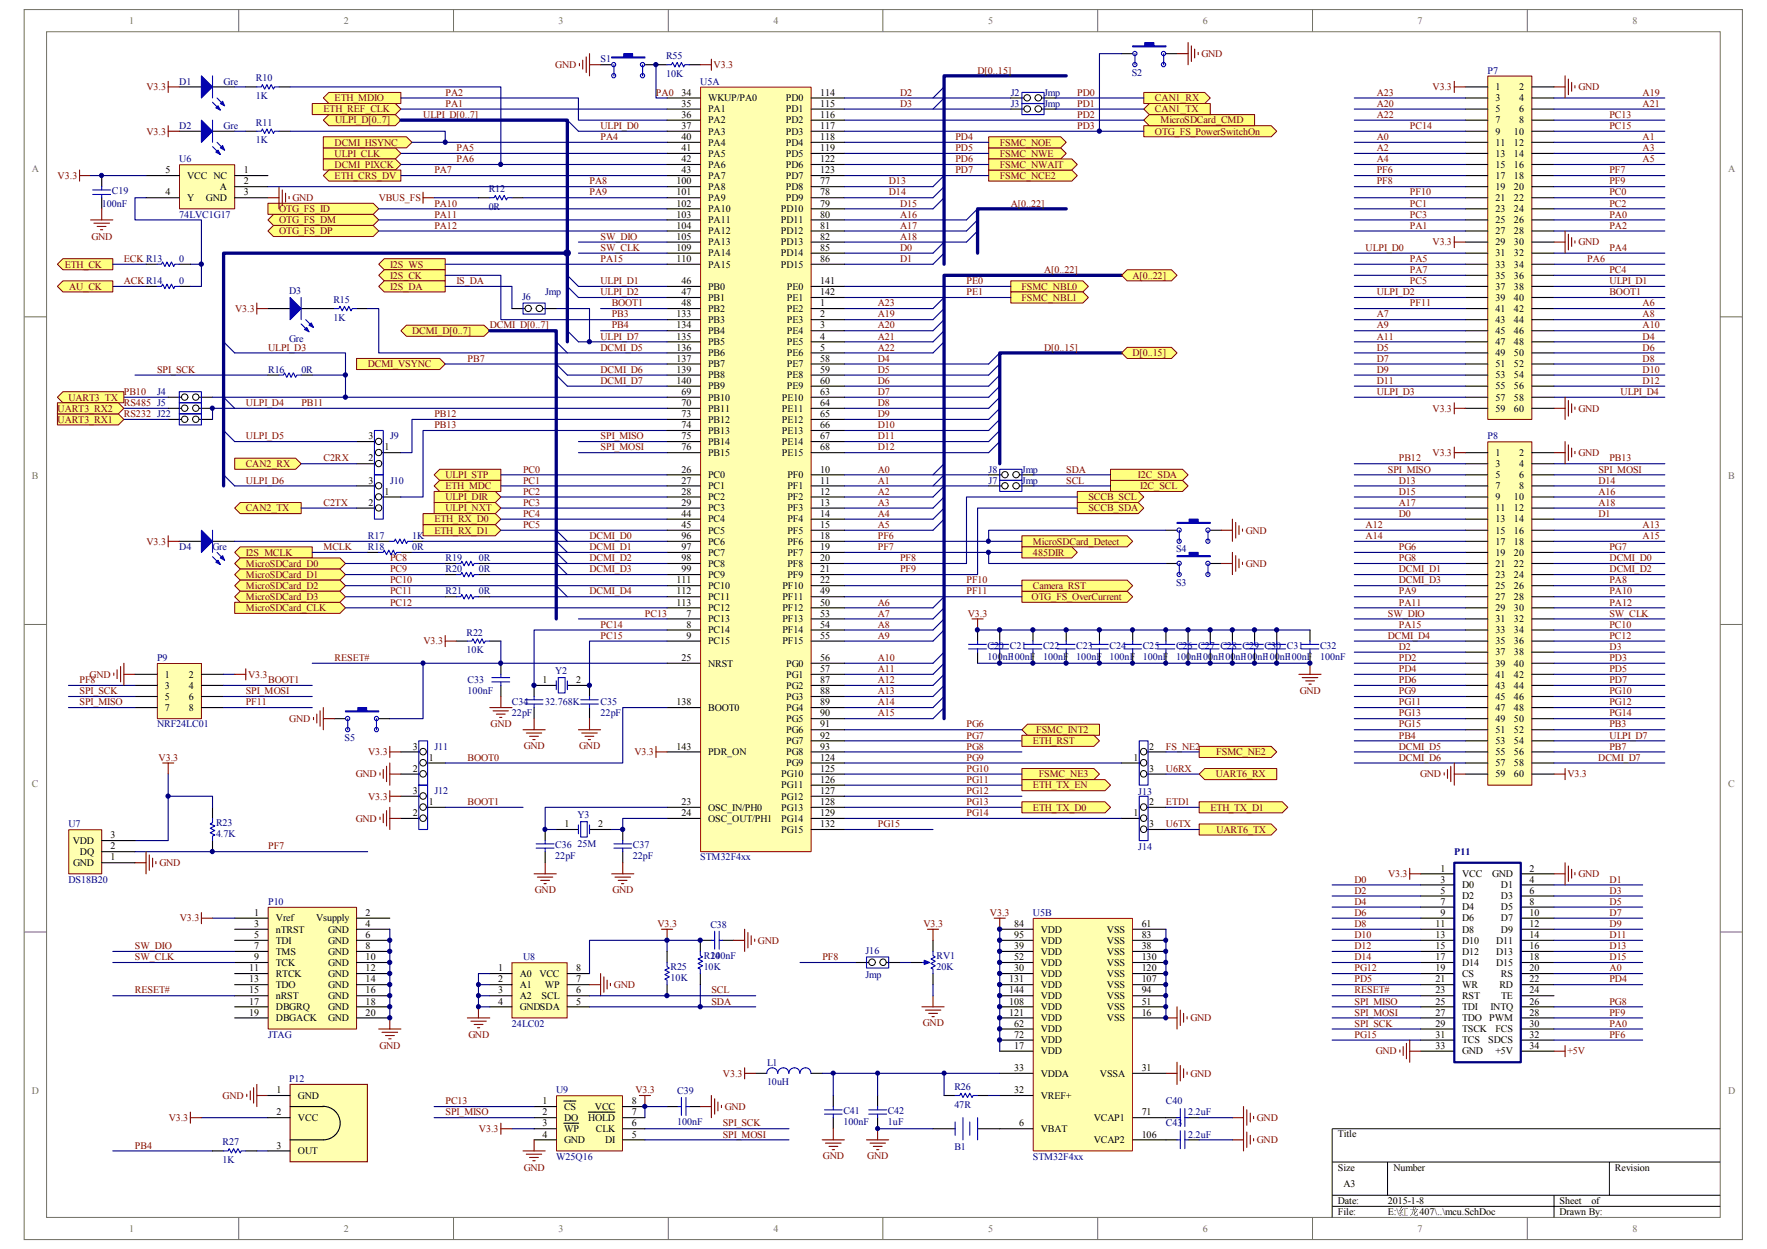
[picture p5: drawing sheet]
<svg xmlns="http://www.w3.org/2000/svg" width="297mm" height="210mm" viewBox="0 0 297 210" stroke-linecap="round" stroke-linejoin="round" font-family="sans-serif">
<defs><g id="words">
<g font-size="1.7" fill="#706f64">
<text x="21.7" y="4">1</text>
<text x="57.8" y="4">2</text>
<text x="93.9" y="4">3</text>
<text x="130" y="4">4</text>
<text x="166.1" y="4">5</text>
<text x="202.2" y="4">6</text>
<text x="238.3" y="4">7</text>
<text x="274.4" y="4">8</text>
<text x="5.3" y="28.9">A</text>
<text x="290.5" y="28.9">A</text>
<text x="5.4" y="80.6">B</text>
<text x="290.5" y="80.6">B</text>
<text x="5.4" y="132.2">C</text>
<text x="290.5" y="132.2">C</text>
<text x="5.3" y="183.9">D</text>
<text x="290.5" y="183.9">D</text>
<text x="21.7" y="207">1</text>
<text x="57.8" y="207">2</text>
<text x="93.9" y="207">3</text>
<text x="130" y="207">4</text>
<text x="166.1" y="207">5</text>
<text x="202.2" y="207">6</text>
<text x="238.3" y="207">7</text>
<text x="274.4" y="207">8</text>
</g>
<g font-size="1.7" fill="#800000">
<text x="93.3" y="11.4">GND</text>
<text x="120" y="11.4">V3.3</text>
<text x="202" y="9.6">GND</text>
<text x="24.6" y="15.2">V3.3</text>
<text x="56.3" y="17">ETH_MDIO</text>
<text x="74.9" y="17.9">PA1</text>
<text x="74.9" y="16.1">PA2</text>
<text x="110.3" y="16.1">PA0</text>
<text x="151.3" y="16.1">D2</text>
<text x="151.3" y="17.9">D3</text>
<text x="164.3" y="12.4">D[0..15]</text>
<text x="181.1" y="16.1">PD0</text>
<text x="181.1" y="17.9">PD1</text>
<text x="194.1" y="17">CAN1_RX</text>
<text x="231.4" y="16.1">A23</text>
<text x="231.4" y="17.9">A20</text>
<text x="240.8" y="15.2">V3.3</text>
<text x="265.3" y="15.2">GND</text>
<text x="276.1" y="16.1">A19</text>
<text x="276.1" y="17.9">A21</text>
<text x="24.6" y="22.6">V3.3</text>
<text x="54.4" y="18.9">ETH_REF_CLK</text>
<text x="56.3" y="20.7">ULPI_D[0..7]</text>
<text x="71.2" y="19.8">ULPI_D[0..7]</text>
<text x="101" y="23.5">PA4</text>
<text x="101" y="21.7">ULPI_D0</text>
<text x="160.6" y="23.5">PD4</text>
<text x="181.1" y="19.8">PD2</text>
<text x="181.1" y="21.7">PD3</text>
<text x="194.1" y="22.6">OTG_FS_PowerSwitchOn</text>
<text x="194.1" y="18.9">CAN1_TX</text>
<text x="195.1" y="20.7">MicroSDCard_CMD</text>
<text x="231.4" y="19.8">A22</text>
<text x="231.4" y="23.5">A0</text>
<text x="237" y="21.7">PC14</text>
<text x="270.5" y="21.7">PC15</text>
<text x="270.5" y="19.8">PC13</text>
<text x="276.1" y="23.5">A1</text>
<text x="56.3" y="26.3">ULPI_CLK</text>
<text x="56.3" y="24.5">DCMI_HSYNC</text>
<text x="56.3" y="28.2">DCMI_PIXCK</text>
<text x="73" y="29.1">PA7</text>
<text x="76.7" y="25.4">PA5</text>
<text x="76.7" y="27.3">PA6</text>
<text x="160.6" y="29.1">PD7</text>
<text x="160.6" y="25.4">PD5</text>
<text x="160.6" y="27.3">PD6</text>
<text x="168.1" y="26.3">FSMC_NWE</text>
<text x="168.1" y="24.5">FSMC_NOE</text>
<text x="168.1" y="28.2">FSMC_NWAIT</text>
<text x="231.4" y="29.1">PF6</text>
<text x="231.4" y="25.4">A2</text>
<text x="231.4" y="27.3">A4</text>
<text x="270.5" y="29.1">PF7</text>
<text x="276.1" y="25.4">A3</text>
<text x="276.1" y="27.3">A5</text>
<text x="9.7" y="30.1">V3.3</text>
<text x="46.9" y="35.6">OTG_FS_ID</text>
<text x="49.1" y="33.8">GND</text>
<text x="56.3" y="30.1">ETH_CRS_DV</text>
<text x="63.7" y="33.8">VBUS_FS</text>
<text x="73" y="34.7">PA10</text>
<text x="99.1" y="32.9">PA9</text>
<text x="99.1" y="31">PA8</text>
<text x="149.4" y="31">D13</text>
<text x="149.4" y="32.9">D14</text>
<text x="151.3" y="34.7">D15</text>
<text x="168.1" y="30.1">FSMC_NCE2</text>
<text x="169.9" y="34.7">A[0..22]</text>
<text x="231.4" y="31">PF8</text>
<text x="237" y="32.9">PF10</text>
<text x="237" y="34.7">PC1</text>
<text x="270.5" y="32.9">PC0</text>
<text x="270.5" y="34.7">PC2</text>
<text x="270.5" y="31">PF9</text>
<text x="15.4" y="40.3">GND</text>
<text x="46.9" y="37.5">OTG_FS_DM</text>
<text x="46.9" y="39.4">OTG_FS_DP</text>
<text x="73" y="36.6">PA11</text>
<text x="73" y="38.4">PA12</text>
<text x="101" y="40.3">SW_DIO</text>
<text x="151.3" y="36.6">A16</text>
<text x="151.3" y="38.4">A17</text>
<text x="151.3" y="40.3">A18</text>
<text x="237" y="36.6">PC3</text>
<text x="237" y="38.4">PA1</text>
<text x="240.8" y="41.2">V3.3</text>
<text x="265.3" y="41.2">GND</text>
<text x="270.5" y="36.6">PA0</text>
<text x="270.5" y="38.4">PA2</text>
<text x="10.9" y="45">ETH_CK</text>
<text x="20.8" y="47.8">ACKR14</text>
<text x="20.8" y="44">ECK R13</text>
<text x="65.6" y="45">I2S_WS</text>
<text x="65.6" y="46.8">I2S_CK</text>
<text x="76.7" y="47.8">IS_DA</text>
<text x="101" y="47.8">ULPI_D1</text>
<text x="101" y="44">PA15</text>
<text x="101" y="42.2">SW_CLK</text>
<text x="151.3" y="42.2">D0</text>
<text x="151.3" y="44">D1</text>
<text x="162.5" y="47.8">PE0</text>
<text x="175.5" y="45.9">A[0..22]</text>
<text x="190.4" y="46.8">A[0..22]</text>
<text x="229.6" y="42.2">ULPI_D0</text>
<text x="237" y="44">PA5</text>
<text x="237" y="45.9">PA7</text>
<text x="237" y="47.8">PC5</text>
<text x="266.8" y="44">PA6</text>
<text x="270.5" y="42.2">PA4</text>
<text x="270.5" y="45.9">PC4</text>
<text x="270.5" y="47.8">ULPI_D1</text>
<text x="11.6" y="48.7">AU_CK</text>
<text x="39.5" y="52.4">V3.3</text>
<text x="65.6" y="48.7">I2S_DA</text>
<text x="101" y="49.6">ULPI_D2</text>
<text x="102.8" y="51.5">BOOT1</text>
<text x="102.8" y="53.3">PB3</text>
<text x="147.6" y="53.3">A19</text>
<text x="147.6" y="51.5">A23</text>
<text x="162.5" y="49.6">PE1</text>
<text x="171.7" y="48.7">FSMC_NBL0</text>
<text x="171.7" y="50.5">FSMC_NBL1</text>
<text x="231.4" y="53.3">A7</text>
<text x="231.4" y="49.6">ULPI_D2</text>
<text x="237" y="51.5">PF11</text>
<text x="270.5" y="49.6">BOOT1</text>
<text x="276.1" y="51.5">A6</text>
<text x="276.1" y="53.3">A8</text>
<text x="45.1" y="58.9">ULPI_D3</text>
<text x="69.3" y="56.1">DCMI_D[0..7]</text>
<text x="82.3" y="55.2">DCMI_D[0..7]</text>
<text x="101" y="58.9">DCMI_D5</text>
<text x="101" y="57.1">ULPI_D7</text>
<text x="102.8" y="55.2">PB4</text>
<text x="147.6" y="55.2">A20</text>
<text x="147.6" y="57.1">A21</text>
<text x="147.6" y="58.9">A22</text>
<text x="175.5" y="58.9">D[0..15]</text>
<text x="190.4" y="59.9">D[0..15]</text>
<text x="231.4" y="55.2">A9</text>
<text x="231.4" y="57.1">A11</text>
<text x="231.4" y="58.9">D5</text>
<text x="276.1" y="55.2">A10</text>
<text x="276.1" y="57.1">D4</text>
<text x="276.1" y="58.9">D6</text>
<text x="26.4" y="62.7">SPI_SCK</text>
<text x="61.8" y="61.7">DCMI_VSYNC</text>
<text x="78.6" y="60.8">PB7</text>
<text x="101" y="62.7">DCMI_D6</text>
<text x="101" y="64.5">DCMI_D7</text>
<text x="147.6" y="60.8">D4</text>
<text x="147.6" y="62.7">D5</text>
<text x="147.6" y="64.5">D6</text>
<text x="231.4" y="60.8">D7</text>
<text x="231.4" y="62.7">D9</text>
<text x="231.4" y="64.5">D11</text>
<text x="276.1" y="60.8">D8</text>
<text x="276.1" y="62.7">D10</text>
<text x="276.1" y="64.5">D12</text>
<text x="9.7" y="71">UART3_RX1</text>
<text x="9.7" y="69.2">UART3_RX2</text>
<text x="11.5" y="67.3">UART3_TX</text>
<text x="20.8" y="66.4">PB10</text>
<text x="20.8" y="70.1">RS232 J22</text>
<text x="20.8" y="68.2">RS485 J5</text>
<text x="41.3" y="68.2">ULPI_D4</text>
<text x="50.7" y="68.2">PB11</text>
<text x="73" y="70.1">PB12</text>
<text x="73" y="72">PB13</text>
<text x="147.6" y="66.4">D7</text>
<text x="147.6" y="68.2">D8</text>
<text x="147.6" y="70.1">D9</text>
<text x="147.6" y="72">D10</text>
<text x="231.4" y="66.4">ULPI_D3</text>
<text x="240.8" y="69.2">V3.3</text>
<text x="265.3" y="69.2">GND</text>
<text x="272.4" y="66.4">ULPI_D4</text>
<text x="41.3" y="73.8">ULPI_D5</text>
<text x="54.4" y="77.6">C2RX</text>
<text x="101" y="73.8">SPI_MISO</text>
<text x="101" y="75.7">SPI_MOSI</text>
<text x="147.6" y="73.8">D11</text>
<text x="147.6" y="75.7">D12</text>
<text x="235.2" y="77.6">PB12</text>
<text x="240.8" y="76.6">V3.3</text>
<text x="265.3" y="76.6">GND</text>
<text x="270.5" y="77.6">PB13</text>
<text x="41.3" y="78.5">CAN2_RX</text>
<text x="41.3" y="81.3">ULPI_D6</text>
<text x="74.9" y="80.3">ULPI_STP</text>
<text x="74.9" y="82.2">ETH_MDC</text>
<text x="87.9" y="81.3">PC1</text>
<text x="87.9" y="79.4">PC0</text>
<text x="87.9" y="83.1">PC2</text>
<text x="147.6" y="79.4">A0</text>
<text x="147.6" y="81.3">A1</text>
<text x="147.6" y="83.1">A2</text>
<text x="179.2" y="81.3">SCL</text>
<text x="179.2" y="79.4">SDA</text>
<text x="191.3" y="80.3">I2C_SDA</text>
<text x="191.6" y="82.2">I2C_SCL</text>
<text x="233.3" y="79.4">SPI_MISO</text>
<text x="235.2" y="81.3">D13</text>
<text x="235.2" y="83.1">D15</text>
<text x="268.7" y="79.4">SPI_MOSI</text>
<text x="268.7" y="81.3">D14</text>
<text x="268.7" y="83.1">A16</text>
<text x="41.3" y="85.9">CAN2_TX</text>
<text x="54.4" y="85">C2TX</text>
<text x="73" y="87.8">ETH_RX_D0</text>
<text x="73" y="89.7">ETH_RX_D1</text>
<text x="74.9" y="84.1">ULPI_DIR</text>
<text x="74.9" y="85.9">ULPI_NXT</text>
<text x="87.9" y="86.9">PC4</text>
<text x="87.9" y="88.7">PC5</text>
<text x="87.9" y="85">PC3</text>
<text x="147.6" y="85">A3</text>
<text x="147.6" y="86.9">A4</text>
<text x="147.6" y="88.7">A5</text>
<text x="183" y="84.1">SCCB_SCL</text>
<text x="183" y="85.9">SCCB_SDA</text>
<text x="209.4" y="89.7">GND</text>
<text x="229.6" y="88.7">A12</text>
<text x="235.2" y="85">A17</text>
<text x="235.2" y="86.9">D0</text>
<text x="268.7" y="85">A18</text>
<text x="268.7" y="86.9">D1</text>
<text x="276.1" y="88.7">A13</text>
<text x="24.6" y="91.5">V3.3</text>
<text x="41.3" y="93.4">I2S_MCLK</text>
<text x="41.3" y="95.2">MicroSDCard_D0</text>
<text x="54.4" y="92.5">MCLK</text>
<text x="65.6" y="94.3">PC8</text>
<text x="99.1" y="90.6">DCMI_D0</text>
<text x="99.1" y="92.5">DCMI_D1</text>
<text x="99.1" y="94.3">DCMI_D2</text>
<text x="147.6" y="92.5">PF7</text>
<text x="147.6" y="90.6">PF6</text>
<text x="151.3" y="94.3">PF8</text>
<text x="173.6" y="91.5">MicroSDCard_Detect</text>
<text x="173.6" y="93.4">485DIR</text>
<text x="209.4" y="95.2">GND</text>
<text x="229.6" y="90.6">A14</text>
<text x="235.2" y="92.5">PG6</text>
<text x="235.2" y="94.3">PG8</text>
<text x="270.5" y="92.5">PG7</text>
<text x="270.5" y="94.3">DCMI_D0</text>
<text x="276.1" y="90.6">A15</text>
<text x="41.3" y="97.1">MicroSDCard_D1</text>
<text x="41.3" y="99">MicroSDCard_D2</text>
<text x="41.3" y="100.8">MicroSDCard_D3</text>
<text x="65.6" y="101.8">PC12</text>
<text x="65.6" y="98">PC10</text>
<text x="65.6" y="99.9">PC11</text>
<text x="65.6" y="96.2">PC9</text>
<text x="99.1" y="96.2">DCMI_D3</text>
<text x="99.1" y="99.9">DCMI_D4</text>
<text x="147.6" y="101.8">A6</text>
<text x="151.3" y="96.2">PF9</text>
<text x="162.5" y="98">PF10</text>
<text x="162.5" y="99.9">PF11</text>
<text x="173.4" y="100.8">OTG_FS_OverCurrent</text>
<text x="173.6" y="99">Camera_RST</text>
<text x="235.2" y="99.9">PA9</text>
<text x="235.2" y="101.8">PA11</text>
<text x="235.2" y="96.2">DCMI_D1</text>
<text x="235.2" y="98">DCMI_D3</text>
<text x="270.5" y="98">PA8</text>
<text x="270.5" y="99.9">PA10</text>
<text x="270.5" y="101.8">PA12</text>
<text x="270.5" y="96.2">DCMI_D2</text>
<text x="41.3" y="102.7">MicroSDCard_CLK</text>
<text x="101" y="105.5">PC14</text>
<text x="101" y="107.4">PC15</text>
<text x="108.4" y="103.6">PC13</text>
<text x="147.6" y="103.6">A7</text>
<text x="147.6" y="105.5">A8</text>
<text x="147.6" y="107.4">A9</text>
<text x="162.7" y="103.6">V3.3</text>
<text x="233.3" y="103.6">SW_DIO</text>
<text x="233.3" y="107.4">DCMI_D4</text>
<text x="235.2" y="105.5">PA15</text>
<text x="270.5" y="105.5">PC10</text>
<text x="270.5" y="107.4">PC12</text>
<text x="270.5" y="103.6">SW_CLK</text>
<text x="15.1" y="113.9">GND</text>
<text x="41.7" y="113.9">V3.3</text>
<text x="56.3" y="111.1">RESET#</text>
<text x="71.2" y="108.3">V3.3</text>
<text x="147.6" y="111.1">A10</text>
<text x="147.6" y="112.9">A11</text>
<text x="235.2" y="111.1">PD2</text>
<text x="235.2" y="112.9">PD4</text>
<text x="235.2" y="109.2">D2</text>
<text x="270.5" y="111.1">PD3</text>
<text x="270.5" y="112.9">PD5</text>
<text x="270.5" y="109.2">D3</text>
<text x="13.4" y="114.8">PF8</text>
<text x="13.4" y="116.7">SPI_SCK</text>
<text x="13.4" y="118.5">SPI_MISO</text>
<text x="41.3" y="118.5">PF11</text>
<text x="41.3" y="116.7">SPI_MOSI</text>
<text x="45.1" y="114.8">BOOT1</text>
<text x="147.6" y="114.8">A12</text>
<text x="147.6" y="116.7">A13</text>
<text x="147.6" y="118.5">A14</text>
<text x="218.5" y="116.6">GND</text>
<text x="235.2" y="114.8">PD6</text>
<text x="235.2" y="116.7">PG9</text>
<text x="235.2" y="118.5">PG11</text>
<text x="270.5" y="114.8">PD7</text>
<text x="270.5" y="116.7">PG10</text>
<text x="270.5" y="118.5">PG12</text>
<text x="48.6" y="121.3">GND</text>
<text x="82.5" y="122.2">GND</text>
<text x="88" y="125.9">GND</text>
<text x="97.4" y="125.9">GND</text>
<text x="147.6" y="120.4">A15</text>
<text x="162.5" y="124.1">PG7</text>
<text x="162.5" y="126">PG8</text>
<text x="162.5" y="122.3">PG6</text>
<text x="173.6" y="125.1">ETH_RST</text>
<text x="174.2" y="123.2">FSMC_INT2</text>
<text x="196" y="126">FS_NE2</text>
<text x="235.2" y="126">DCMI_D5</text>
<text x="235.2" y="120.4">PG13</text>
<text x="235.2" y="122.3">PG15</text>
<text x="235.2" y="124.1">PB4</text>
<text x="270.5" y="124.1">ULPI_D7</text>
<text x="270.5" y="120.4">PG14</text>
<text x="270.5" y="122.3">PB3</text>
<text x="270.5" y="126">PB7</text>
<text x="26.7" y="127.8">V3.3</text>
<text x="59.8" y="130.6">GND</text>
<text x="61.9" y="126.9">V3.3</text>
<text x="78.6" y="127.8">BOOT0</text>
<text x="106.6" y="126.9">V3.3</text>
<text x="162.5" y="131.6">PG11</text>
<text x="162.5" y="129.7">PG10</text>
<text x="162.5" y="127.8">PG9</text>
<text x="174.6" y="130.6">FSMC_NE3</text>
<text x="196" y="129.7">U6RX</text>
<text x="204.4" y="130.6">UART6_RX</text>
<text x="204.5" y="126.9">FSMC_NE2</text>
<text x="235.2" y="127.8">DCMI_D6</text>
<text x="238.7" y="130.6">GND</text>
<text x="263.5" y="130.6">V3.3</text>
<text x="268.7" y="127.8">DCMI_D7</text>
<text x="61.9" y="134.4">V3.3</text>
<text x="78.6" y="135.3">BOOT1</text>
<text x="162.5" y="135.3">PG13</text>
<text x="162.5" y="133.4">PG12</text>
<text x="162.5" y="137.2">PG14</text>
<text x="173.6" y="132.5">ETH_TX_EN</text>
<text x="173.6" y="136.2">ETH_TX_D0</text>
<text x="196" y="135.3">ETD1</text>
<text x="203.5" y="136.2">ETH_TX_D1</text>
<text x="45.1" y="142.7">PF7</text>
<text x="59.8" y="138.1">GND</text>
<text x="147.6" y="139">PG15</text>
<text x="196" y="139">U6TX</text>
<text x="204.5" y="140">UART6_TX</text>
<text x="26.8" y="145.5">GND</text>
<text x="227.7" y="148.3">D0</text>
<text x="233.3" y="147.4">V3.3</text>
<text x="265.3" y="147.4">GND</text>
<text x="270.5" y="148.3">D1</text>
<text x="30.2" y="154.9">V3.3</text>
<text x="89.9" y="150.2">GND</text>
<text x="103" y="150.2">GND</text>
<text x="110.5" y="155.8">V3.3</text>
<text x="155.2" y="155.8">V3.3</text>
<text x="166.4" y="153.9">V3.3</text>
<text x="227.7" y="150.2">D2</text>
<text x="227.7" y="152.1">D4</text>
<text x="227.7" y="153.9">D6</text>
<text x="227.7" y="155.8">D8</text>
<text x="270.5" y="150.2">D3</text>
<text x="270.5" y="152.1">D5</text>
<text x="270.5" y="153.9">D7</text>
<text x="270.5" y="155.8">D9</text>
<text x="22.7" y="159.5">SW_DIO</text>
<text x="22.7" y="161.4">SW_CLK</text>
<text x="127.4" y="158.6">GND</text>
<text x="138.3" y="161.4">PF8</text>
<text x="227.7" y="157.6">D10</text>
<text x="227.7" y="159.5">D12</text>
<text x="227.7" y="161.4">D14</text>
<text x="270.5" y="157.6">D11</text>
<text x="270.5" y="159.5">D13</text>
<text x="270.5" y="161.4">D15</text>
<text x="22.7" y="167">RESET#</text>
<text x="103.2" y="166">GND</text>
<text x="119.6" y="167">SCL</text>
<text x="227.7" y="163.2">PG12</text>
<text x="227.7" y="165.1">PD5</text>
<text x="227.7" y="167">RESET#</text>
<text x="270.5" y="163.2">A0</text>
<text x="270.5" y="165.1">PD4</text>
<text x="119.6" y="168.8">SDA</text>
<text x="155.1" y="172.5">GND</text>
<text x="200.1" y="171.6">GND</text>
<text x="227.7" y="170.7">SPI_MOSI</text>
<text x="227.7" y="168.8">SPI_MISO</text>
<text x="227.7" y="172.6">SPI_SCK</text>
<text x="270.5" y="168.8">PG8</text>
<text x="270.5" y="172.6">PA0</text>
<text x="270.5" y="170.7">PF9</text>
<text x="63.8" y="176.2">GND</text>
<text x="78.7" y="174.4">GND</text>
<text x="227.7" y="174.4">PG15</text>
<text x="231.3" y="177.2">GND</text>
<text x="263.5" y="177.2">+5V</text>
<text x="270.5" y="174.4">PF6</text>
<text x="37.4" y="184.7">GND</text>
<text x="74.9" y="185.6">PC13</text>
<text x="106.8" y="183.7">V3.3</text>
<text x="121.5" y="180.9">V3.3</text>
<text x="200.1" y="180.9">GND</text>
<text x="28.4" y="188.4">V3.3</text>
<text x="74.9" y="187.5">SPI_MISO</text>
<text x="80.5" y="190.2">V3.3</text>
<text x="121.5" y="191.2">SPI_MOSI</text>
<text x="121.5" y="189.3">SPI_SCK</text>
<text x="121.8" y="186.5">GND</text>
<text x="211.3" y="188.4">GND</text>
<text x="22.7" y="193">PB4</text>
<text x="88" y="196.7">GND</text>
<text x="138.3" y="194.9">GND</text>
<text x="145.8" y="194.9">GND</text>
<text x="211.3" y="192.1">GND</text>
</g>
<g font-size="1.7" fill="#000080">
<text x="101" y="10.5">S1</text>
<text x="112" y="9.9">R55</text>
<text x="30.1" y="14.2">D1</text>
<text x="37.6" y="14.2">Gre</text>
<text x="43" y="13.7">R10</text>
<text x="43" y="16.6">1K</text>
<text x="112" y="12.9">10K</text>
<text x="117.7" y="14.2">U5A</text>
<text x="169.9" y="16.1">J2</text>
<text x="169.9" y="17.9">J3</text>
<text x="175.5" y="16.1">Jmp</text>
<text x="175.5" y="17.9">Jmp</text>
<text x="190.2" y="12.7">S2</text>
<text x="250.1" y="12.4">P7</text>
<text x="30.1" y="21.7">D2</text>
<text x="37.6" y="21.7">Gre</text>
<text x="43" y="21.1">R11</text>
<text x="30.1" y="27.3">U6</text>
<text x="43" y="24.1">1K</text>
<text x="17.1" y="34.7">100nF</text>
<text x="18.8" y="32.7">C19</text>
<text x="82.2" y="32.3">R12</text>
<text x="82.2" y="35.3">0R</text>
<text x="30.1" y="36.6">74LVC1G17</text>
<text x="30.1" y="44">0</text>
<text x="30.1" y="47.8">0</text>
<text x="48.6" y="49.4">D3</text>
<text x="56" y="50.9">R15</text>
<text x="56" y="53.9">1K</text>
<text x="87.8" y="50.4">J6</text>
<text x="91.6" y="49.6">Jmp</text>
<text x="48.6" y="57.4">Gre</text>
<text x="45.1" y="62.7">R16</text>
<text x="50.7" y="62.7">0R</text>
<text x="26.4" y="66.4">J4</text>
<text x="65.6" y="73.8">J9</text>
<text x="250.1" y="73.8">P8</text>
<text x="65.6" y="81.3">J10</text>
<text x="166.2" y="81.3">J7</text>
<text x="166.2" y="79.4">J8</text>
<text x="171.8" y="81.3">Jmp</text>
<text x="171.8" y="79.4">Jmp</text>
<text x="30.1" y="92.5">D4</text>
<text x="35.7" y="92.5">Gre</text>
<text x="61.8" y="92.5">R18</text>
<text x="61.8" y="90.6">R17</text>
<text x="69.3" y="92.5">0R</text>
<text x="69.3" y="90.6">1K</text>
<text x="74.9" y="94.3">R19</text>
<text x="80.5" y="94.3">0R</text>
<text x="197.7" y="92.8">S4</text>
<text x="74.9" y="96.2">R20</text>
<text x="74.9" y="99.9">R21</text>
<text x="80.5" y="96.2">0R</text>
<text x="80.5" y="99.9">0R</text>
<text x="197.7" y="98.4">S3</text>
<text x="78.4" y="106.8">R22</text>
<text x="26.4" y="111.1">P9</text>
<text x="78.4" y="109.8">10K</text>
<text x="93.3" y="113.3">Y2</text>
<text x="166" y="109.1">C20 C21</text>
<text x="166" y="110.9">100nF100nF</text>
<text x="175.3" y="109.1">C22</text>
<text x="175.3" y="110.9">100nF</text>
<text x="180.9" y="109.1">C23</text>
<text x="180.9" y="110.9">100nF</text>
<text x="186.5" y="109.1">C24</text>
<text x="186.5" y="110.9">100nF</text>
<text x="192.1" y="109.1">C25</text>
<text x="192.1" y="110.9">100nF</text>
<text x="197.7" y="109.1">C26 C27 C28 C29 C30 C31</text>
<text x="197.7" y="110.9">100nF100nF100nF100nF100nF100nF</text>
<text x="221.9" y="109.1">C32</text>
<text x="221.9" y="110.9">100nF</text>
<text x="78.6" y="114.8">C33</text>
<text x="78.6" y="116.7">100nF</text>
<text x="86.1" y="118.5">C34</text>
<text x="91.6" y="118.5">32.768K</text>
<text x="101" y="118.5">C35</text>
<text x="26.4" y="122.3">NRF24LC01</text>
<text x="57.9" y="124.5">S5</text>
<text x="73" y="126">J11</text>
<text x="86.1" y="120.4">22pF</text>
<text x="101" y="120.4">22pF</text>
<text x="73" y="133.4">J12</text>
<text x="97.1" y="137.5">Y3</text>
<text x="191.3" y="133.6">J13</text>
<text x="11.5" y="139">U7</text>
<text x="36.3" y="138.9">R23</text>
<text x="36.3" y="140.7">4.7K</text>
<text x="93.3" y="142.6">C36</text>
<text x="97.1" y="142.4">25M</text>
<text x="106.4" y="142.6">C37</text>
<text x="191.3" y="142.9">J14</text>
<text x="244.5" y="143.7">P11</text>
<text x="11.5" y="148.3">DS18B20</text>
<text x="93.3" y="144.4">22pF</text>
<text x="106.4" y="144.4">22pF</text>
<text x="117.7" y="144.6">STM32F4xx</text>
<text x="45.1" y="152.1">P10</text>
<text x="119.4" y="156">C38</text>
<text x="173.6" y="153.9">U5B</text>
<text x="87.9" y="161.4">U8</text>
<text x="118.3" y="161.2">R24</text>
<text x="119.4" y="161.2">100nF</text>
<text x="145.5" y="160.3">J16</text>
<text x="157.4" y="161.2">RV1</text>
<text x="112.7" y="163.1">R25</text>
<text x="112.7" y="164.9">10K</text>
<text x="118.3" y="163.1">10K</text>
<text x="145.5" y="164.3">Jmp</text>
<text x="157.4" y="163.1">20K</text>
<text x="86.1" y="172.6">24LC02</text>
<text x="45.1" y="174.4">JTAG</text>
<text x="128.9" y="179.1">L1</text>
<text x="48.6" y="181.9">P12</text>
<text x="93.5" y="183.7">U9</text>
<text x="113.8" y="183.9">C39</text>
<text x="128.9" y="182.4">10uH</text>
<text x="160.4" y="183.2">R26</text>
<text x="196" y="185.6">C40</text>
<text x="113.8" y="189.1">100nF</text>
<text x="141.8" y="187.3">C41</text>
<text x="141.8" y="189.1">100nF</text>
<text x="149.2" y="187.3">C42</text>
<text x="149.2" y="189.1">1uF</text>
<text x="160.4" y="186.1">47R</text>
<text x="196" y="189.3">C43</text>
<text x="199.7" y="187.5">2.2uF</text>
<text x="199.7" y="191.2">2.2uF</text>
<text x="37.4" y="192.5">R27</text>
<text x="37.4" y="195.5">1K</text>
<text x="93.5" y="194.9">W25Q16</text>
<text x="160.4" y="193.2">B1</text>
<text x="173.6" y="194.9">STM32F4xx</text>
</g>
<g font-size="1.7">
<text x="114.6" y="16.1">34</text>
<text x="114.6" y="17.9">35</text>
<text x="119" y="17">WKUP/PA0</text>
<text x="132.1" y="17">PD0</text>
<text x="137.9" y="16.1">114</text>
<text x="137.9" y="17.9">115</text>
<text x="251.4" y="15.2">1</text>
<text x="251.4" y="17">3</text>
<text x="255.4" y="15.2">2</text>
<text x="255.4" y="17">4</text>
<text x="114.6" y="19.8">36</text>
<text x="114.6" y="21.7">37</text>
<text x="114.6" y="23.5">40</text>
<text x="119" y="18.9">PA1</text>
<text x="119" y="20.7">PA2</text>
<text x="119" y="22.6">PA3</text>
<text x="132.1" y="18.9">PD1</text>
<text x="132.1" y="20.7">PD2</text>
<text x="132.1" y="22.6">PD3</text>
<text x="137.9" y="19.8">116</text>
<text x="137.9" y="21.7">117</text>
<text x="137.9" y="23.5">118</text>
<text x="251.4" y="18.9">5</text>
<text x="251.4" y="20.7">7</text>
<text x="251.4" y="22.6">9</text>
<text x="254.5" y="22.6">10</text>
<text x="255.4" y="18.9">6</text>
<text x="255.4" y="20.7">8</text>
<text x="27.8" y="29.1">5</text>
<text x="41" y="29.1">1</text>
<text x="114.6" y="25.4">41</text>
<text x="114.6" y="27.3">42</text>
<text x="114.6" y="29.1">43</text>
<text x="119" y="24.5">PA4</text>
<text x="119" y="26.3">PA5</text>
<text x="119" y="28.2">PA6</text>
<text x="132.1" y="24.5">PD4</text>
<text x="132.1" y="26.3">PD5</text>
<text x="132.1" y="28.2">PD6</text>
<text x="137.9" y="25.4">119</text>
<text x="137.9" y="27.3">122</text>
<text x="137.9" y="29.1">123</text>
<text x="251.4" y="24.5">11</text>
<text x="251.4" y="26.3">13</text>
<text x="251.4" y="28.2">15</text>
<text x="254.5" y="24.5">12</text>
<text x="254.5" y="26.3">14</text>
<text x="254.5" y="28.2">16</text>
<text x="27.8" y="32.9">4</text>
<text x="31.5" y="33.8">Y</text>
<text x="31.5" y="30.1">VCC NC</text>
<text x="34.6" y="33.8">GND</text>
<text x="37" y="31.9">A</text>
<text x="41" y="32.9">3</text>
<text x="41" y="31">2</text>
<text x="113.7" y="31">100</text>
<text x="113.7" y="32.9">101</text>
<text x="113.7" y="34.7">102</text>
<text x="119" y="30.1">PA7</text>
<text x="119" y="31.9">PA8</text>
<text x="119" y="33.8">PA9</text>
<text x="119" y="35.6">PA10</text>
<text x="131.3" y="35.6">PD10</text>
<text x="132.1" y="31.9">PD8</text>
<text x="132.1" y="33.8">PD9</text>
<text x="132.1" y="30.1">PD7</text>
<text x="137.9" y="34.7">79</text>
<text x="137.9" y="31">77</text>
<text x="137.9" y="32.9">78</text>
<text x="251.4" y="30.1">17</text>
<text x="251.4" y="31.9">19</text>
<text x="251.4" y="33.8">21</text>
<text x="251.4" y="35.6">23</text>
<text x="254.5" y="30.1">18</text>
<text x="254.5" y="31.9">20</text>
<text x="254.5" y="33.8">22</text>
<text x="254.5" y="35.6">24</text>
<text x="113.7" y="36.6">103</text>
<text x="113.7" y="38.4">104</text>
<text x="113.7" y="40.3">105</text>
<text x="119" y="37.5">PA11</text>
<text x="119" y="39.4">PA12</text>
<text x="119" y="41.2">PA13</text>
<text x="131.3" y="37.5">PD11</text>
<text x="131.3" y="39.4">PD12</text>
<text x="131.3" y="41.2">PD13</text>
<text x="137.9" y="36.6">80</text>
<text x="137.9" y="38.4">81</text>
<text x="137.9" y="40.3">82</text>
<text x="251.4" y="37.5">25</text>
<text x="251.4" y="39.4">27</text>
<text x="251.4" y="41.2">29</text>
<text x="254.5" y="37.5">26</text>
<text x="254.5" y="39.4">28</text>
<text x="254.5" y="41.2">30</text>
<text x="113.7" y="42.2">109</text>
<text x="113.7" y="44">110</text>
<text x="114.6" y="47.8">46</text>
<text x="119" y="43.1">PA14</text>
<text x="119" y="45">PA15</text>
<text x="131.3" y="43.1">PD14</text>
<text x="131.3" y="45">PD15</text>
<text x="137.9" y="47.8">141</text>
<text x="137.9" y="42.2">85</text>
<text x="137.9" y="44">86</text>
<text x="251.4" y="43.1">31</text>
<text x="251.4" y="45">33</text>
<text x="251.4" y="46.8">35</text>
<text x="254.5" y="43.1">32</text>
<text x="254.5" y="45">34</text>
<text x="254.5" y="46.8">36</text>
<text x="113.7" y="53.3">133</text>
<text x="114.6" y="49.6">47</text>
<text x="114.6" y="51.5">48</text>
<text x="119" y="48.7">PB0</text>
<text x="119" y="50.5">PB1</text>
<text x="119" y="52.4">PB2</text>
<text x="132.3" y="52.4">PE2</text>
<text x="132.3" y="48.7">PE0</text>
<text x="132.3" y="50.5">PE1</text>
<text x="137.9" y="51.5">1</text>
<text x="137.9" y="53.3">2</text>
<text x="137.9" y="49.6">142</text>
<text x="251.4" y="48.7">37</text>
<text x="251.4" y="50.5">39</text>
<text x="251.4" y="52.4">41</text>
<text x="254.5" y="48.7">38</text>
<text x="254.5" y="50.5">40</text>
<text x="254.5" y="52.4">42</text>
<text x="113.7" y="55.2">134</text>
<text x="113.7" y="57.1">135</text>
<text x="113.7" y="58.9">136</text>
<text x="119" y="54.3">PB3</text>
<text x="119" y="56.1">PB4</text>
<text x="119" y="58">PB5</text>
<text x="119" y="59.9">PB6</text>
<text x="132.3" y="54.3">PE3</text>
<text x="132.3" y="56.1">PE4</text>
<text x="132.3" y="58">PE5</text>
<text x="132.3" y="59.9">PE6</text>
<text x="137.9" y="55.2">3</text>
<text x="137.9" y="57.1">4</text>
<text x="137.9" y="58.9">5</text>
<text x="251.4" y="54.3">43</text>
<text x="251.4" y="56.1">45</text>
<text x="251.4" y="58">47</text>
<text x="251.4" y="59.9">49</text>
<text x="254.5" y="54.3">44</text>
<text x="254.5" y="56.1">46</text>
<text x="254.5" y="58">48</text>
<text x="254.5" y="59.9">50</text>
<text x="113.7" y="60.8">137</text>
<text x="113.7" y="62.7">139</text>
<text x="113.7" y="64.5">140</text>
<text x="119" y="61.7">PB7</text>
<text x="119" y="63.6">PB8</text>
<text x="119" y="65.4">PB9</text>
<text x="132.3" y="61.7">PE7</text>
<text x="132.3" y="63.6">PE8</text>
<text x="132.3" y="65.4">PE9</text>
<text x="137.9" y="60.8">58</text>
<text x="137.9" y="62.7">59</text>
<text x="137.9" y="64.5">60</text>
<text x="251.4" y="61.7">51</text>
<text x="251.4" y="63.6">53</text>
<text x="251.4" y="65.4">55</text>
<text x="254.5" y="61.7">52</text>
<text x="254.5" y="63.6">54</text>
<text x="254.5" y="65.4">56</text>
<text x="114.6" y="66.4">69</text>
<text x="114.6" y="68.2">70</text>
<text x="114.6" y="70.1">73</text>
<text x="114.6" y="72">74</text>
<text x="119" y="67.3">PB10</text>
<text x="119" y="69.2">PB11</text>
<text x="119" y="71">PB12</text>
<text x="131.4" y="67.3">PE10</text>
<text x="131.4" y="69.2">PE11</text>
<text x="131.4" y="71">PE12</text>
<text x="137.9" y="66.4">63</text>
<text x="137.9" y="68.2">64</text>
<text x="137.9" y="70.1">65</text>
<text x="137.9" y="72">66</text>
<text x="251.4" y="67.3">57</text>
<text x="251.4" y="69.2">59</text>
<text x="254.5" y="67.3">58</text>
<text x="254.5" y="69.2">60</text>
<text x="61.9" y="73.8">3</text>
<text x="61.9" y="77.6">2</text>
<text x="64.6" y="75.7">1</text>
<text x="114.6" y="73.8">75</text>
<text x="114.6" y="75.7">76</text>
<text x="119" y="72.9">PB13</text>
<text x="119" y="74.8">PB14</text>
<text x="119" y="76.6">PB15</text>
<text x="131.4" y="72.9">PE13</text>
<text x="131.4" y="74.8">PE14</text>
<text x="131.4" y="76.6">PE15</text>
<text x="137.9" y="73.8">67</text>
<text x="137.9" y="75.7">68</text>
<text x="251.4" y="76.6">1</text>
<text x="255.4" y="76.6">2</text>
<text x="61.9" y="81.3">3</text>
<text x="64.6" y="83.1">1</text>
<text x="114.6" y="79.4">26</text>
<text x="114.6" y="81.3">27</text>
<text x="114.6" y="83.1">28</text>
<text x="119" y="80.3">PC0</text>
<text x="119" y="82.2">PC1</text>
<text x="132.4" y="80.3">PF0</text>
<text x="132.4" y="82.2">PF1</text>
<text x="137.9" y="79.4">10</text>
<text x="137.9" y="81.3">11</text>
<text x="137.9" y="83.1">12</text>
<text x="251.4" y="78.5">3</text>
<text x="251.4" y="80.3">5</text>
<text x="251.4" y="82.2">7</text>
<text x="255.4" y="78.5">4</text>
<text x="255.4" y="80.3">6</text>
<text x="255.4" y="82.2">8</text>
<text x="61.9" y="85">2</text>
<text x="114.6" y="85">29</text>
<text x="114.6" y="86.9">44</text>
<text x="114.6" y="88.7">45</text>
<text x="119" y="84.1">PC2</text>
<text x="119" y="85.9">PC3</text>
<text x="119" y="87.8">PC4</text>
<text x="119" y="89.7">PC5</text>
<text x="132.4" y="84.1">PF2</text>
<text x="132.4" y="85.9">PF3</text>
<text x="132.4" y="87.8">PF4</text>
<text x="132.4" y="89.7">PF5</text>
<text x="137.9" y="85">13</text>
<text x="137.9" y="86.9">14</text>
<text x="137.9" y="88.7">15</text>
<text x="251.4" y="84.1">9</text>
<text x="251.4" y="85.9">11</text>
<text x="251.4" y="87.8">13</text>
<text x="251.4" y="89.7">15</text>
<text x="254.5" y="84.1">10</text>
<text x="254.5" y="85.9">12</text>
<text x="254.5" y="87.8">14</text>
<text x="254.5" y="89.7">16</text>
<text x="114.6" y="90.6">96</text>
<text x="114.6" y="92.5">97</text>
<text x="114.6" y="94.3">98</text>
<text x="119" y="91.5">PC6</text>
<text x="119" y="93.4">PC7</text>
<text x="119" y="95.2">PC8</text>
<text x="132.4" y="91.5">PF6</text>
<text x="132.4" y="93.4">PF7</text>
<text x="132.4" y="95.2">PF8</text>
<text x="137.9" y="90.6">18</text>
<text x="137.9" y="92.5">19</text>
<text x="137.9" y="94.3">20</text>
<text x="251.4" y="91.5">17</text>
<text x="251.4" y="93.4">19</text>
<text x="251.4" y="95.2">21</text>
<text x="254.5" y="91.5">18</text>
<text x="254.5" y="93.4">20</text>
<text x="254.5" y="95.2">22</text>
<text x="113.7" y="98">111</text>
<text x="113.7" y="99.9">112</text>
<text x="113.7" y="101.8">113</text>
<text x="114.6" y="96.2">99</text>
<text x="119" y="97.1">PC9</text>
<text x="119" y="99">PC10</text>
<text x="119" y="100.8">PC11</text>
<text x="131.5" y="99">PF10</text>
<text x="131.5" y="100.8">PF11</text>
<text x="132.4" y="97.1">PF9</text>
<text x="137.9" y="98">22</text>
<text x="137.9" y="99.9">49</text>
<text x="137.9" y="101.8">50</text>
<text x="137.9" y="96.2">21</text>
<text x="251.4" y="97.1">23</text>
<text x="251.4" y="99">25</text>
<text x="251.4" y="100.8">27</text>
<text x="254.5" y="97.1">24</text>
<text x="254.5" y="99">26</text>
<text x="254.5" y="100.8">28</text>
<text x="115.4" y="103.6">7</text>
<text x="115.4" y="105.5">8</text>
<text x="115.4" y="107.4">9</text>
<text x="119" y="104.6">PC13</text>
<text x="119" y="106.4">PC14</text>
<text x="119" y="102.7">PC12</text>
<text x="131.5" y="102.7">PF12</text>
<text x="131.5" y="104.6">PF13</text>
<text x="131.5" y="106.4">PF14</text>
<text x="137.9" y="103.6">53</text>
<text x="137.9" y="105.5">54</text>
<text x="137.9" y="107.4">55</text>
<text x="251.4" y="102.7">29</text>
<text x="251.4" y="104.6">31</text>
<text x="251.4" y="106.4">33</text>
<text x="254.5" y="102.7">30</text>
<text x="254.5" y="104.6">32</text>
<text x="254.5" y="106.4">34</text>
<text x="27.7" y="113.9">1</text>
<text x="31.7" y="113.9">2</text>
<text x="114.6" y="111.1">25</text>
<text x="119" y="108.3">PC15</text>
<text x="119" y="112">NRST</text>
<text x="131.5" y="108.3">PF15</text>
<text x="132.2" y="112">PG0</text>
<text x="132.2" y="113.9">PG1</text>
<text x="137.9" y="111.1">56</text>
<text x="137.9" y="112.9">57</text>
<text x="251.4" y="108.3">35</text>
<text x="251.4" y="110.2">37</text>
<text x="251.4" y="112">39</text>
<text x="251.4" y="113.9">41</text>
<text x="254.5" y="108.3">36</text>
<text x="254.5" y="110.2">38</text>
<text x="254.5" y="112">40</text>
<text x="254.5" y="113.9">42</text>
<text x="27.7" y="115.7">3</text>
<text x="27.7" y="117.6">5</text>
<text x="27.7" y="119.5">7</text>
<text x="31.7" y="115.7">4</text>
<text x="31.7" y="117.6">6</text>
<text x="31.7" y="119.5">8</text>
<text x="91.2" y="114.8">1</text>
<text x="96.9" y="114.8">2</text>
<text x="113.7" y="118.5">138</text>
<text x="119" y="119.5">BOOT0</text>
<text x="132.2" y="115.7">PG2</text>
<text x="132.2" y="117.6">PG3</text>
<text x="132.2" y="119.5">PG4</text>
<text x="137.9" y="114.8">87</text>
<text x="137.9" y="116.7">88</text>
<text x="137.9" y="118.5">89</text>
<text x="251.4" y="115.7">43</text>
<text x="251.4" y="117.6">45</text>
<text x="251.4" y="119.5">47</text>
<text x="254.5" y="115.7">44</text>
<text x="254.5" y="117.6">46</text>
<text x="254.5" y="119.5">48</text>
<text x="69.4" y="126">3</text>
<text x="113.7" y="126">143</text>
<text x="132.2" y="121.3">PG5</text>
<text x="132.2" y="123.2">PG6</text>
<text x="132.2" y="125.1">PG7</text>
<text x="137.9" y="120.4">90</text>
<text x="137.9" y="122.3">91</text>
<text x="137.9" y="124.1">92</text>
<text x="137.9" y="126">93</text>
<text x="193.2" y="126">2</text>
<text x="251.4" y="121.3">49</text>
<text x="251.4" y="123.2">51</text>
<text x="251.4" y="125.1">53</text>
<text x="254.5" y="121.3">50</text>
<text x="254.5" y="123.2">52</text>
<text x="254.5" y="125.1">54</text>
<text x="69.4" y="129.7">2</text>
<text x="72.1" y="127.8">1</text>
<text x="119" y="126.9">PDR_ON</text>
<text x="131.3" y="130.6">PG10</text>
<text x="132.2" y="126.9">PG8</text>
<text x="132.2" y="128.8">PG9</text>
<text x="137.9" y="127.8">124</text>
<text x="137.9" y="129.7">125</text>
<text x="137.9" y="131.6">126</text>
<text x="190.5" y="127.8">1</text>
<text x="193.2" y="129.7">3</text>
<text x="251.4" y="126.9">55</text>
<text x="251.4" y="128.8">57</text>
<text x="251.4" y="130.6">59</text>
<text x="254.5" y="126.9">56</text>
<text x="254.5" y="128.8">58</text>
<text x="254.5" y="130.6">60</text>
<text x="69.4" y="133.4">3</text>
<text x="69.4" y="137.2">2</text>
<text x="72.1" y="135.3">1</text>
<text x="114.6" y="135.3">23</text>
<text x="114.6" y="137.2">24</text>
<text x="119" y="136.2">OSC_IN/PH0</text>
<text x="131.3" y="132.5">PG11</text>
<text x="131.3" y="134.4">PG12</text>
<text x="131.3" y="136.2">PG13</text>
<text x="137.9" y="133.4">127</text>
<text x="137.9" y="135.3">128</text>
<text x="137.9" y="137.2">129</text>
<text x="190.5" y="137.2">1</text>
<text x="193.2" y="135.3">2</text>
<text x="12.2" y="141.8">VDD</text>
<text x="13.4" y="143.7">DQ</text>
<text x="18.6" y="142.7">2</text>
<text x="18.6" y="140.9">3</text>
<text x="94.9" y="139">1</text>
<text x="100.6" y="139">2</text>
<text x="119" y="138.1">OSC_OUT/PH1</text>
<text x="131.3" y="138.1">PG14</text>
<text x="131.3" y="140">PG15</text>
<text x="137.9" y="139">132</text>
<text x="193.2" y="139">3</text>
<text x="12.3" y="145.5">GND</text>
<text x="18.6" y="144.6">1</text>
<text x="242.1" y="146.5">1</text>
<text x="242.1" y="148.3">3</text>
<text x="245.8" y="147.4">VCC</text>
<text x="245.8" y="149.3">D0</text>
<text x="250.8" y="147.4">GND</text>
<text x="252.3" y="149.3">D1</text>
<text x="257.1" y="146.5">2</text>
<text x="257.1" y="148.3">4</text>
<text x="42.8" y="153.9">1</text>
<text x="42.8" y="155.8">3</text>
<text x="46.4" y="154.9">Vref</text>
<text x="53.2" y="154.9">Vsupply</text>
<text x="61.5" y="153.9">2</text>
<text x="61.5" y="155.8">4</text>
<text x="170.5" y="155.8">84</text>
<text x="191.9" y="155.8">61</text>
<text x="241.3" y="155.8">11</text>
<text x="242.1" y="150.2">5</text>
<text x="242.1" y="152.1">7</text>
<text x="242.1" y="153.9">9</text>
<text x="245.8" y="151.1">D2</text>
<text x="245.8" y="153">D4</text>
<text x="245.8" y="154.9">D6</text>
<text x="252.3" y="151.1">D3</text>
<text x="252.3" y="153">D5</text>
<text x="252.3" y="154.9">D7</text>
<text x="257.1" y="150.2">6</text>
<text x="257.1" y="152.1">8</text>
<text x="257.1" y="153.9">10</text>
<text x="257.1" y="155.8">12</text>
<text x="42.8" y="157.6">5</text>
<text x="42.8" y="159.5">7</text>
<text x="42.8" y="161.4">9</text>
<text x="46.4" y="156.7">nTRST</text>
<text x="46.4" y="158.6">TDI</text>
<text x="46.4" y="160.4">TMS</text>
<text x="55.2" y="156.7">GND</text>
<text x="55.2" y="158.6">GND</text>
<text x="55.2" y="160.4">GND</text>
<text x="61.5" y="157.6">6</text>
<text x="61.5" y="159.5">8</text>
<text x="61.5" y="161.4">10</text>
<text x="170.5" y="159.5">39</text>
<text x="170.5" y="161.4">52</text>
<text x="170.5" y="157.6">95</text>
<text x="175" y="160.4">VDD</text>
<text x="175" y="156.7">VDD</text>
<text x="175" y="158.6">VDD</text>
<text x="186.1" y="160.4">VSS</text>
<text x="186.1" y="156.7">VSS</text>
<text x="186.1" y="158.6">VSS</text>
<text x="191.9" y="159.5">38</text>
<text x="191.9" y="157.6">83</text>
<text x="191.9" y="161.4">130</text>
<text x="241.3" y="157.6">13</text>
<text x="241.3" y="159.5">15</text>
<text x="241.3" y="161.4">17</text>
<text x="245.8" y="156.7">D8</text>
<text x="245.8" y="158.6">D10</text>
<text x="245.8" y="160.4">D12</text>
<text x="251.5" y="158.6">D11</text>
<text x="251.5" y="160.4">D13</text>
<text x="252.3" y="156.7">D9</text>
<text x="257.1" y="157.6">14</text>
<text x="257.1" y="159.5">16</text>
<text x="257.1" y="161.4">18</text>
<text x="41.9" y="163.2">11</text>
<text x="41.9" y="165.1">13</text>
<text x="41.9" y="167">15</text>
<text x="46.4" y="162.3">TCK</text>
<text x="46.4" y="164.2">RTCK</text>
<text x="46.4" y="166">TDO</text>
<text x="46.4" y="167.9">nRST</text>
<text x="55.2" y="162.3">GND</text>
<text x="55.2" y="164.2">GND</text>
<text x="55.2" y="166">GND</text>
<text x="55.2" y="167.9">GND</text>
<text x="61.5" y="163.2">12</text>
<text x="61.5" y="165.1">14</text>
<text x="61.5" y="167">16</text>
<text x="83.7" y="163.2">1</text>
<text x="83.7" y="165.1">2</text>
<text x="83.7" y="167">3</text>
<text x="87.4" y="164.2">A0</text>
<text x="87.4" y="166">A1</text>
<text x="87.4" y="167.9">A2</text>
<text x="90.7" y="164.2">VCC</text>
<text x="91.1" y="167.9">SCL</text>
<text x="91.6" y="166">WP</text>
<text x="96.9" y="165.1">7</text>
<text x="96.9" y="167">6</text>
<text x="96.9" y="163.2">8</text>
<text x="169.6" y="165.1">131</text>
<text x="169.6" y="167">144</text>
<text x="170.5" y="163.2">30</text>
<text x="175" y="164.2">VDD</text>
<text x="175" y="162.3">VDD</text>
<text x="175" y="166">VDD</text>
<text x="175" y="167.9">VDD</text>
<text x="186.1" y="167.9">VSS</text>
<text x="186.1" y="166">VSS</text>
<text x="186.1" y="164.2">VSS</text>
<text x="186.1" y="162.3">VSS</text>
<text x="191.9" y="167">94</text>
<text x="191.9" y="165.1">107</text>
<text x="191.9" y="163.2">120</text>
<text x="241.3" y="163.2">19</text>
<text x="241.3" y="165.1">21</text>
<text x="241.3" y="167">23</text>
<text x="245.8" y="162.3">D14</text>
<text x="245.8" y="164.2">CS</text>
<text x="245.8" y="166">WR</text>
<text x="245.8" y="167.9">RST</text>
<text x="251.5" y="162.3">D15</text>
<text x="252" y="166">RD</text>
<text x="252.3" y="164.2">RS</text>
<text x="252.3" y="167.9">TE</text>
<text x="257.1" y="165.1">22</text>
<text x="257.1" y="163.2">20</text>
<text x="257.1" y="167">24</text>
<text x="41.9" y="168.8">17</text>
<text x="41.9" y="170.7">19</text>
<text x="46.4" y="169.8">DBGRQ</text>
<text x="46.4" y="171.6">DBGACK</text>
<text x="55.2" y="169.8">GND</text>
<text x="55.2" y="171.6">GND</text>
<text x="61.5" y="168.8">18</text>
<text x="61.5" y="170.7">20</text>
<text x="83.7" y="168.8">4</text>
<text x="87.4" y="169.8">GNDSDA</text>
<text x="96.9" y="168.8">5</text>
<text x="169.6" y="168.8">108</text>
<text x="169.6" y="170.7">121</text>
<text x="170.5" y="172.6">62</text>
<text x="175" y="173.5">VDD</text>
<text x="175" y="169.8">VDD</text>
<text x="175" y="171.6">VDD</text>
<text x="186.1" y="171.6">VSS</text>
<text x="186.1" y="169.8">VSS</text>
<text x="191.9" y="170.7">16</text>
<text x="191.9" y="168.8">51</text>
<text x="241.3" y="168.8">25</text>
<text x="241.3" y="170.7">27</text>
<text x="241.3" y="172.6">29</text>
<text x="245.8" y="169.8">TDI</text>
<text x="245.8" y="171.6">TDO</text>
<text x="245.8" y="173.5">TSCK</text>
<text x="250.4" y="171.6">PWM</text>
<text x="250.6" y="169.8">INTQ</text>
<text x="251.4" y="173.5">FCS</text>
<text x="257.1" y="168.8">26</text>
<text x="257.1" y="170.7">28</text>
<text x="257.1" y="172.6">30</text>
<text x="170.5" y="176.3">17</text>
<text x="170.5" y="174.4">72</text>
<text x="175" y="177.2">VDD</text>
<text x="175" y="175.3">VDD</text>
<text x="241.3" y="174.4">31</text>
<text x="241.3" y="176.3">33</text>
<text x="245.8" y="175.3">TCS</text>
<text x="245.8" y="177.2">GND</text>
<text x="250.2" y="175.3">SDCS</text>
<text x="251.4" y="177.2">+5V</text>
<text x="257.1" y="174.4">32</text>
<text x="257.1" y="176.3">34</text>
<text x="46.5" y="183.7">1</text>
<text x="50.1" y="184.7">GND</text>
<text x="91.2" y="185.6">1</text>
<text x="106.2" y="185.6">8</text>
<text x="170.5" y="183.7">32</text>
<text x="170.5" y="180">33</text>
<text x="175" y="184.7">VREF+</text>
<text x="175" y="180.9">VDDA</text>
<text x="184.9" y="180.9">VSSA</text>
<text x="191.9" y="180">31</text>
<text x="46.5" y="187.5">2</text>
<text x="50.1" y="188.4">VCC</text>
<text x="91.2" y="187.5">2</text>
<text x="91.2" y="189.3">3</text>
<text x="91.2" y="191.2">4</text>
<text x="94.8" y="186.5">CS</text>
<text x="94.8" y="188.4">DO</text>
<text x="94.8" y="190.2">WP</text>
<text x="98.9" y="188.4">HOLD</text>
<text x="100" y="186.5">VCC</text>
<text x="100.2" y="190.2">CLK</text>
<text x="106.2" y="191.2">5</text>
<text x="106.2" y="189.3">6</text>
<text x="106.2" y="187.5">7</text>
<text x="171.3" y="189.3">6</text>
<text x="175" y="190.2">VBAT</text>
<text x="183.9" y="188.4">VCAP1</text>
<text x="191.9" y="187.5">71</text>
<text x="191.9" y="191.2">106</text>
<text x="224.9" y="191.1">Title</text>
<text x="46.5" y="193">3</text>
<text x="50.1" y="194">OUT</text>
<text x="94.8" y="192.1">GND</text>
<text x="101.7" y="192.1">DI</text>
<text x="183.9" y="192.1">VCAP2</text>
<text x="224.9" y="196.7">Size</text>
<text x="234.2" y="196.7">Number</text>
<text x="271.5" y="196.7">Revision</text>
<text x="224.9" y="202.3">Date:</text>
<text x="225.8" y="199.5">A3</text>
<text x="233.3" y="202.3">2015-1-8</text>
<text x="262.2" y="202.3">Sheet</text>
<text x="267.5" y="202.3">of</text>
<text x="224.9" y="204.2">File:</text>
<text x="233.3" y="204.2">E:\红红407\..\mcu.SchDoc</text>
<text x="262.2" y="204.2">Drawn By:</text>
</g>
<text font-size="1.7" fill="#fff" x="244.5" y="178.1">P11</text>
</g></defs>
<path d="M4.1 1.6h288.8v206.7h-288.8z" fill="none" stroke="#706f64" stroke-width=".17"/>
<path d="M7.9 5.4h281.3v199.2h-281.3z" fill="#fff"/>
<g fill="none" stroke="#706f64" stroke-width=".17">
<path d="M7.8 5.3h281.4v199.3h-281.4zM40.1 1.6v3.7M76.2 1.6v3.7M112.3 1.6v3.7M148.4 1.6v3.7M184.5 1.6v3.7M220.6 1.6v3.7M256.7 1.6v3.7M4.1 53.3h3.7M289.2 53.3h3.7M4.1 104.9h3.7M289.2 104.9h3.7"/>
<path d="M4.1 156.6h3.7M289.2 156.6h3.7M40.1 204.6v3.7M76.2 204.6v3.7M112.3 204.6v3.7M148.4 204.6v3.7M184.5 204.6v3.7M220.6 204.6v3.7M256.7 204.6v3.7"/>
</g>
<path d="M223.9 195.3h65.3M233.3 195.3v5.6M270.5 195.3v5.6M289.2 189.7h-65.3v14.9M223.9 200.9h65.3M223.9 202.7h65.3M261.2 200.9v3.7" fill="none" stroke="#000" stroke-width=".17"/>
<path d="M86.1 161.8h9.2v9.3h-9.2z" fill="#ffffb0"/>
<path d="M86.1 161.8h9.2v9.3h-9.2z" fill="none" stroke="#800000" stroke-width=".17"/>
<path d="M82.3 163.6h3.8M82.3 165.5h3.8M82.3 167.3h3.8M82.3 169.2h3.8M95.4 163.6h3.7M95.4 165.5h3.7M95.4 167.3h3.7M95.4 169.2h3.7" fill="none" stroke="#000" stroke-width=".19"/>
<g fill="none" stroke="#000080" stroke-width=".19">
<path d="M158.7 14.6l-1.9 1.9M158.7 16.5l-1.9 1.8M158.7 33.2l-1.9 1.9h-14.9M158.7 29.5l-1.9 1.9M158.7 31.4l-1.9 1.8M164.3 35.1l-1.8 1.9h-20.6M164.3 37l-1.8 1.8h-20.6M164.3 38.8l-1.8 1.9h-20.6M158.7 40.7l-1.9 1.8h-14.9M158.7 42.5l-1.9 1.9h-14.9M158.7 50l-1.9 1.9h-14.9M158.7 51.9l-1.9 1.8h-14.9"/>
<path d="M158.7 53.7l-1.9 1.9h-14.9M158.7 55.6l-1.9 1.8h-14.9M158.7 57.4l-1.9 1.9h-14.9M168.1 59.3l-1.9 1.9h-24.3M158.7 77.9l-1.9 1.9M158.7 79.8l-1.9 1.9M168.1 61.2l-1.9 1.8h-24.3M168.1 63l-1.9 1.9h-24.3M168.1 64.9l-1.9 1.9h-24.3M168.1 66.8l-1.9 1.8h-24.3M168.1 68.6l-1.9 1.9h-24.3M168.1 70.5l-1.9 1.8h-24.3"/>
<path d="M168.1 72.3l-1.9 1.9h-24.3M168.1 74.2l-1.9 1.9h-24.3M158.7 81.7l-1.9 1.8h-14.9M158.7 83.5l-1.9 1.9h-14.9M158.7 85.4l-1.9 1.8h-14.9M158.7 87.2l-1.9 1.9h-14.9M158.7 100.3l-1.9 1.9h-14.9M158.7 102.2l-1.9 1.8h-14.9M158.7 104l-1.9 1.9h-14.9M158.7 105.9l-1.9 1.8h-14.9M158.7 111.5l-1.9 1.8h-14.9M158.7 113.3l-1.9 1.9h-14.9"/>
<path d="M158.7 115.2l-1.9 1.9h-14.9M158.7 117.1l-1.9 1.8h-14.9M158.7 118.9l-1.9 1.9h-14.9M158.7 109.6l-1.9 1.9h-14.9M141.9 124.5h29.9M141.9 126.4h29.9M141.9 128.2h46.6M141.9 133.8h29.9M141.9 135.7h29.9M141.9 137.5h46.6M141.9 139.4h14.9M80.4 167.3h1.9"/>
<path d="M80.4 165.5h1.9M99.1 169.2h27.9"/>
</g>
<path d="M179.2 12.7h-20.5v31.7M179.2 35.1h-14.9v7.4M188.5 46.3h-29.8v74.5M188.5 59.3h-20.4v18.6" fill="none" stroke="#000080" stroke-width=".56"/>
<path d="M188.5 46.3l1-1h7.4l1 1-1 .9h-7.4z" fill-rule="evenodd" fill="#ffff80"/>
<path d="M188.5 46.3l1-1h7.4l1 1-1 .9h-7.4z" fill="none" stroke="#800000" stroke-width=".17"/>
<path d="M188.5 59.3l1-.9h7.4l1 .9-1 .9h-7.4z" fill-rule="evenodd" fill="#ffff80"/>
<path d="M188.5 59.3l1-.9h7.4l1 .9-1 .9h-7.4z" fill="none" stroke="#800000" stroke-width=".17"/>
<path d="M166.2 28.6h14l.9 .9-.9 .9h-14z" fill-rule="evenodd" fill="#ffff80"/>
<path d="M166.2 28.6h14l.9 .9-.9 .9h-14z" fill="none" stroke="#800000" stroke-width=".17"/>
<path d="M141.9 29.5h24.3" fill="none" stroke="#000080" stroke-width=".19"/>
<path d="M171.8 122.6l.9-.9h12.1v1.9h-12.1z" fill-rule="evenodd" fill="#ffff80"/>
<path d="M171.8 122.6l.9-.9h12.1v1.9h-12.1z" fill="none" stroke="#800000" stroke-width=".17"/>
<path d="M141.9 122.6h29.9" fill="none" stroke="#000080" stroke-width=".19"/>
<path d="M201.6 125.4h12.1l.9 1-.9 .9h-12.1z" fill-rule="evenodd" fill="#ffff80"/>
<path d="M201.6 125.4h12.1l.9 1-.9 .9h-12.1z" fill="none" stroke="#800000" stroke-width=".17"/>
<path d="M171.8 129.2h12.1l.9 .9-.9 .9h-12.1z" fill-rule="evenodd" fill="#ffff80"/>
<path d="M171.8 129.2h12.1l.9 .9-.9 .9h-12.1z" fill="none" stroke="#800000" stroke-width=".17"/>
<path d="M141.9 130.1h29.9" fill="none" stroke="#000080" stroke-width=".19"/>
<path d="M169.9 47.2h12.1l1 .9-1 1h-12.1z" fill-rule="evenodd" fill="#ffff80"/>
<path d="M169.9 47.2h12.1l1 .9-1 1h-12.1z" fill="none" stroke="#800000" stroke-width=".17"/>
<path d="M169.9 49.1h12.1l1 .9-1 .9h-12.1z" fill-rule="evenodd" fill="#ffff80"/>
<path d="M169.9 49.1h12.1l1 .9-1 .9h-12.1z" fill="none" stroke="#800000" stroke-width=".17"/>
<path d="M141.9 48.1h28M141.9 50h28" fill="none" stroke="#000080" stroke-width=".19"/>
<path d="M166.2 24.8h12.1l.9 1-.9 .9h-12.1z" fill-rule="evenodd" fill="#ffff80"/>
<path d="M166.2 24.8h12.1l.9 1-.9 .9h-12.1z" fill="none" stroke="#800000" stroke-width=".17"/>
<path d="M166.2 23h12.1l.9 .9-.9 .9h-12.1z" fill-rule="evenodd" fill="#ffff80"/>
<path d="M166.2 23h12.1l.9 .9-.9 .9h-12.1z" fill="none" stroke="#800000" stroke-width=".17"/>
<path d="M166.2 26.7h14l.9 .9-.9 1h-14z" fill-rule="evenodd" fill="#ffff80"/>
<path d="M166.2 26.7h14l.9 .9-.9 1h-14z" fill="none" stroke="#800000" stroke-width=".17"/>
<path d="M141.9 27.6h24.3M141.9 25.8h24.3M141.9 23.9h24.3" fill="none" stroke="#000080" stroke-width=".19"/>
<path d="M93.6 184.2h11v9.2h-11z" fill="#ffffb0"/>
<path d="M93.6 184.1h11v9.3h-11z" fill="none" stroke="#800000" stroke-width=".17"/>
<g fill="none" stroke="#000" stroke-width=".19">
<path d="M89.8 186h3.7M89.8 187.8h3.7M89.8 189.7h3.7M89.8 191.6h3.7M94.8 185h2M94.8 188.8h2.5M98.9 186.9h4.5M104.7 186h3.7M104.7 187.8h3.7M104.7 189.7h3.7M104.7 191.6h3.7M112.1 186h1.9"/>
<path d="M115.9 186h1.8"/>
</g>
<path d="M114 186h.6M114.6 184.4v3.1M115.3 184.4v3.1M115.3 186h.6" fill="none" stroke="#00f" stroke-width=".19"/>
<path d="M87.9 193.4h3.7M88.5 194h2.6M89 194.5h1.5M89.6 195.1h.4M89.8 191.6v1.8M117.7 186h1.9M119.6 184.1v3.7M120.1 184.7v2.5M120.7 185.2v1.5M121.3 185.8v.3" fill="none" stroke="#800000" stroke-width=".19"/>
<path d="M97.2 22.1h14.9M97.2 48.1h14.9M97.2 50h14.9M86.1 189.7h3.7" fill="none" stroke="#000080" stroke-width=".19"/>
<path d="M54.4 20.2l.9-.9h11.2l.9 .9-.9 .9h-11.2z" fill-rule="evenodd" fill="#ffff80"/>
<path d="M54.4 20.2l.9-.9h11.2l.9 .9-.9 .9h-11.2z" fill="none" stroke="#800000" stroke-width=".17"/>
<path d="M67.4 20.2h28v37.2" fill="none" stroke="#000080" stroke-width=".56"/>
<path d="M67.4 25.8h44.7M95.4 48.1l1.8 1.9M95.4 46.3l1.8 1.8M95.4 55.6l1.8 1.8" fill="none" stroke="#000080" stroke-width=".19"/>
<path d="M54.4 24.8h12.1l.9 1-.9 .9h-12.1z" fill-rule="evenodd" fill="#ffff80"/>
<path d="M54.4 24.8h12.1l.9 1-.9 .9h-12.1z" fill="none" stroke="#800000" stroke-width=".17"/>
<path d="M73 82.6h10.3l.9 .9-.9 1h-10.3z" fill-rule="evenodd" fill="#ffff80"/>
<path d="M73 82.6h10.3l.9 .9-.9 1h-10.3z" fill="none" stroke="#800000" stroke-width=".17"/>
<path d="M73 84.5h10.3l.9 .9-.9 .9h-10.3z" fill-rule="evenodd" fill="#ffff80"/>
<path d="M73 84.5h10.3l.9 .9-.9 .9h-10.3z" fill="none" stroke="#800000" stroke-width=".17"/>
<path d="M73 79.8l.9-.9h10.3v1.8h-10.3z" fill-rule="evenodd" fill="#ffff80"/>
<path d="M73 79.8l.9-.9h10.3v1.8h-10.3z" fill="none" stroke="#800000" stroke-width=".17"/>
<path d="M84.2 79.8h27.9" fill="none" stroke="#000080" stroke-width=".19"/>
<path d="M192.3 21.1h21.4l.9 1-.9 .9h-21.4z" fill-rule="evenodd" fill="#ffff80"/>
<path d="M192.3 21.1h21.4l.9 1-.9 .9h-21.4z" fill="none" stroke="#800000" stroke-width=".17"/>
<path d="M171.8 99.4h17.7l.9 .9-.9 .9h-17.7z" fill-rule="evenodd" fill="#ffff80"/>
<path d="M171.8 99.4h17.7l.9 .9-.9 .9h-17.7z" fill="none" stroke="#800000" stroke-width=".17"/>
<path d="M141.9 100.3h29.9" fill="none" stroke="#000080" stroke-width=".19"/>
<path d="M45 37l1-1h16.7l1 1-1 .9h-16.7z" fill-rule="evenodd" fill="#ffff80"/>
<path d="M45 37l1-1h16.7l1 1-1 .9h-16.7z" fill="none" stroke="#800000" stroke-width=".17"/>
<path d="M45 38.8l1-.9h16.7l1 .9-1 1h-16.7z" fill-rule="evenodd" fill="#ffff80"/>
<path d="M45 38.8l1-.9h16.7l1 .9-1 1h-16.7z" fill="none" stroke="#800000" stroke-width=".17"/>
<path d="M45 34.2h17.7l1 .9-1 .9h-17.7z" fill-rule="evenodd" fill="#ffff80"/>
<path d="M45 34.2h17.7l1 .9-1 .9h-17.7z" fill="none" stroke="#800000" stroke-width=".17"/>
<path d="M63.7 35.1h48.4M63.7 37h48.4M63.7 38.8h48.4M95.4 20.2l1.8 1.9" fill="none" stroke="#000080" stroke-width=".19"/>
<path d="M71.1 32.3v1.9M71.1 33.2h1.9" fill="none" stroke="#800000" stroke-width=".19"/>
<path d="M67.4 55.6l.9-.9h13.1l.9 .9-.9 .9h-13.1z" fill-rule="evenodd" fill="#ffff80"/>
<path d="M67.4 55.6l.9-.9h13.1l.9 .9-.9 .9h-13.1z" fill="none" stroke="#800000" stroke-width=".17"/>
<path d="M186.7 80.7h12.1l.9 1-.9 .9h-12.1z" fill-rule="evenodd" fill="#ffff80"/>
<path d="M186.7 80.7h12.1l.9 1-.9 .9h-12.1z" fill="none" stroke="#800000" stroke-width=".17"/>
<path d="M186.7 78.9h12.1l.9 .9-.9 .9h-12.1z" fill-rule="evenodd" fill="#ffff80"/>
<path d="M186.7 78.9h12.1l.9 .9-.9 .9h-12.1z" fill="none" stroke="#800000" stroke-width=".17"/>
<path d="M59.9 60.2h14l.9 1-.9 .9h-14z" fill-rule="evenodd" fill="#ffff80"/>
<path d="M59.9 60.2h14l.9 1-.9 .9h-14z" fill="none" stroke="#800000" stroke-width=".17"/>
<path d="M54.4 23h13.9l1 .9-1 .9h-13.9z" fill-rule="evenodd" fill="#ffff80"/>
<path d="M54.4 23h13.9l1 .9-1 .9h-13.9z" fill="none" stroke="#800000" stroke-width=".17"/>
<path d="M54.4 26.7h12.1l.9 .9-.9 1h-12.1z" fill-rule="evenodd" fill="#ffff80"/>
<path d="M54.4 26.7h12.1l.9 .9-.9 1h-12.1z" fill="none" stroke="#800000" stroke-width=".17"/>
<path d="M67.4 27.6h44.7" fill="none" stroke="#000080" stroke-width=".19"/>
<path d="M171.8 97.5h17.7l.9 .9-.9 1h-17.7z" fill-rule="evenodd" fill="#ffff80"/>
<path d="M171.8 97.5h17.7l.9 .9-.9 1h-17.7z" fill="none" stroke="#800000" stroke-width=".17"/>
<path d="M141.9 98.4h29.9" fill="none" stroke="#000080" stroke-width=".19"/>
<path d="M171.8 131h14l.9 1-.9 .9h-14z" fill-rule="evenodd" fill="#ffff80"/>
<path d="M171.8 131h14l.9 1-.9 .9h-14z" fill="none" stroke="#800000" stroke-width=".17"/>
<path d="M171.8 134.7h14l.9 1-.9 .9h-14z" fill-rule="evenodd" fill="#ffff80"/>
<path d="M171.8 134.7h14l.9 1-.9 .9h-14z" fill="none" stroke="#800000" stroke-width=".17"/>
<path d="M201.6 134.7h14l.9 1-.9 .9h-14z" fill-rule="evenodd" fill="#ffff80"/>
<path d="M201.6 134.7h14l.9 1-.9 .9h-14z" fill="none" stroke="#800000" stroke-width=".17"/>
<path d="M54.4 16.5l.9-1h12.1v1.9h-12.1z" fill-rule="evenodd" fill="#ffff80"/>
<path d="M54.4 16.5l.9-1h12.1v1.9h-12.1z" fill="none" stroke="#800000" stroke-width=".17"/>
<path d="M54.4 29.5l.9-.9h12.1v1.8h-12.1z" fill-rule="evenodd" fill="#ffff80"/>
<path d="M54.4 29.5l.9-.9h12.1v1.8h-12.1z" fill="none" stroke="#800000" stroke-width=".17"/>
<path d="M73 81.7l.9-1h10.3v1.9h-10.3z" fill-rule="evenodd" fill="#ffff80"/>
<path d="M73 81.7l.9-1h10.3v1.9h-10.3z" fill="none" stroke="#800000" stroke-width=".17"/>
<path d="M171.8 123.6h12.1l.9 .9-.9 .9h-12.1z" fill-rule="evenodd" fill="#ffff80"/>
<path d="M171.8 123.6h12.1l.9 .9-.9 .9h-12.1z" fill="none" stroke="#800000" stroke-width=".17"/>
<path d="M141.9 132h29.9" fill="none" stroke="#000080" stroke-width=".19"/>
<path d="M52.5 17.4h14l.9 .9-.9 1h-14z" fill-rule="evenodd" fill="#ffff80"/>
<path d="M52.5 17.4h14l.9 .9-.9 1h-14z" fill="none" stroke="#800000" stroke-width=".17"/>
<path d="M67.4 18.3h44.7" fill="none" stroke="#000080" stroke-width=".19"/>
<path d="M71.1 86.3h12.2l.9 .9-.9 1h-12.2z" fill-rule="evenodd" fill="#ffff80"/>
<path d="M71.1 86.3h12.2l.9 .9-.9 1h-12.2z" fill="none" stroke="#800000" stroke-width=".17"/>
<path d="M71.1 88.2h12.2l.9 .9-.9 .9h-12.2z" fill-rule="evenodd" fill="#ffff80"/>
<path d="M71.1 88.2h12.2l.9 .9-.9 .9h-12.2z" fill="none" stroke="#800000" stroke-width=".17"/>
<path d="M67.4 16.5h29.8v3.7h14.9M67.4 29.5h44.7M97.2 74.2h14.9M84.2 87.2h27.9M84.2 89.1h27.9M84.2 81.7h27.9M52.5 111.5h59.6" fill="none" stroke="#000080" stroke-width=".19"/>
<path d="M9.6 44.4l1-.9h8.4v1.8h-8.4z" fill-rule="evenodd" fill="#ffff80"/>
<path d="M9.6 44.4l1-.9h8.4v1.8h-8.4z" fill="none" stroke="#800000" stroke-width=".17"/>
<path d="M64.6 43.5h10.2v1.8h-10.2l-.9-.9z" fill-rule="evenodd" fill="#ffff80"/>
<path d="M64.6 43.5h10.2v1.8h-10.2l-.9-.9z" fill="none" stroke="#800000" stroke-width=".17"/>
<path d="M63.7 46.3l.9-1h10.2v1.9h-10.2z" fill-rule="evenodd" fill="#ffff80"/>
<path d="M63.7 46.3l.9-1h10.2v1.9h-10.2z" fill="none" stroke="#800000" stroke-width=".17"/>
<path d="M63.7 48.1l.9-.9h10.2v1.9h-10.2z" fill-rule="evenodd" fill="#ffff80"/>
<path d="M63.7 48.1l.9-.9h10.2v1.9h-10.2z" fill="none" stroke="#800000" stroke-width=".17"/>
<path d="M39.5 92.8l.9-.9h12.1v1.9h-12.1z" fill-rule="evenodd" fill="#ffff80"/>
<path d="M39.5 92.8l.9-.9h12.1v1.9h-12.1z" fill="none" stroke="#800000" stroke-width=".17"/>
<g fill="none" stroke="#800000" stroke-width=".19">
<path d="M111.2 156.2h1.9M112.1 156.2v1.8M123.3 158h1.9M125.2 156.2v3.7M125.7 156.7v2.6M126.3 157.3v1.4M126.9 157.8v.4M78.6 171.1h3.7M79.2 171.6h2.5M79.7 172.2h1.5M80.3 172.7h.3M80.4 169.2v1.9"/>
<path d="M99.1 165.5h1.9M101 163.6v3.7M101.5 164.2v2.6M102.1 164.7v1.5M102.6 165.3v.4"/>
</g>
<path d="M112.1 158v1.9M117.7 158h-18.6v5.6M99.1 167.3h27.9M117.7 165.5v3.7" fill="none" stroke="#000080" stroke-width=".19"/>
<path d="M112.1 159.9v1.9M119.6 158h-1.9v1.9M121.5 158h1.8M112.1 165.5v1.8M117.7 163.6v1.9" fill="none" stroke="#000" stroke-width=".19"/>
<path d="M117.7 159.9v.7l.4 .2-.8 .4 .8 .3-.8 .4 .8 .4-.8 .4 .4 .2v.7M119.6 158h.5M120.1 156.5v3M120.9 156.5v3M120.9 158h.6M112.1 161.8v.7l.4 .2-.7 .3 .7 .4-.7 .4 .7 .4-.7 .3 .3 .2v.8" fill="none" stroke="#00f" stroke-width=".19"/>
<path d="M201.6 138.5h12.1l.9 .9-.9 .9h-12.1z" fill-rule="evenodd" fill="#ffff80"/>
<path d="M201.6 138.5h12.1l.9 .9-.9 .9h-12.1z" fill="none" stroke="#800000" stroke-width=".17"/>
<path d="M74.8 61.2h37.3" fill="none" stroke="#000080" stroke-width=".19"/>
<path d="M201.6 130.1l.9-.9h12.1v1.8h-12.1z" fill-rule="evenodd" fill="#ffff80"/>
<path d="M201.6 130.1l.9-.9h12.1v1.8h-12.1z" fill="none" stroke="#800000" stroke-width=".17"/>
<path d="M95.4 42.5h-57.8v39.2" fill="none" stroke="#000080" stroke-width=".56"/>
<path d="M37.6 57.4l1.9 1.9M37.6 66.8l1.9 1.8" fill="none" stroke="#000080" stroke-width=".19"/>
<path d="M171.8 90h17.7l.9 1-.9 .9h-17.7z" fill-rule="evenodd" fill="#ffff80"/>
<path d="M171.8 90h17.7l.9 1-.9 .9h-17.7z" fill="none" stroke="#800000" stroke-width=".17"/>
<path d="M39.5 101.2h17.6l1 1-1 .9h-17.6z" fill-rule="evenodd" fill="#ffff80"/>
<path d="M39.5 101.2h17.6l1 1-1 .9h-17.6z" fill="none" stroke="#800000" stroke-width=".17"/>
<path d="M192.3 20.2l.9-.9h17.7v1.8h-17.7z" fill-rule="evenodd" fill="#ffff80"/>
<path d="M192.3 20.2l.9-.9h17.7v1.8h-17.7z" fill="none" stroke="#800000" stroke-width=".17"/>
<path d="M39.5 94.7l.9-.9h16.7l1 .9-1 .9h-16.7z" fill-rule="evenodd" fill="#ffff80"/>
<path d="M39.5 94.7l.9-.9h16.7l1 .9-1 .9h-16.7z" fill="none" stroke="#800000" stroke-width=".17"/>
<path d="M39.5 96.6l.9-1h16.7l1 1-1 .9h-16.7z" fill-rule="evenodd" fill="#ffff80"/>
<path d="M39.5 96.6l.9-1h16.7l1 1-1 .9h-16.7z" fill="none" stroke="#800000" stroke-width=".17"/>
<path d="M39.5 98.4l.9-.9h16.7l1 .9-1 1h-16.7z" fill-rule="evenodd" fill="#ffff80"/>
<path d="M39.5 98.4l.9-.9h16.7l1 .9-1 1h-16.7z" fill="none" stroke="#800000" stroke-width=".17"/>
<path d="M39.5 100.3l.9-.9h16.7l1 .9-1 .9h-16.7z" fill-rule="evenodd" fill="#ffff80"/>
<path d="M39.5 100.3l.9-.9h16.7l1 .9-1 .9h-16.7z" fill="none" stroke="#800000" stroke-width=".17"/>
<path d="M141.9 20.2h50.4M141.9 91h29.9" fill="none" stroke="#000080" stroke-width=".19"/>
<path d="M171.8 91.9h8.4l.9 .9-.9 1h-8.4z" fill-rule="evenodd" fill="#ffff80"/>
<path d="M171.8 91.9h8.4l.9 .9-.9 1h-8.4z" fill="none" stroke="#800000" stroke-width=".17"/>
<path d="M141.9 92.8h29.9" fill="none" stroke="#000080" stroke-width=".19"/>
<path d="M59.9 74.2h4.3" fill="none" stroke="#000" stroke-width=".19"/>
<circle cx="63.6" cy="74.2" r=".53" fill="#fff"/>
<circle cx="63.6" cy="74.2" r=".53" fill="none" stroke="#000" stroke-width=".17"/>
<path d="M59.9 77.9h4.3" fill="none" stroke="#000" stroke-width=".19"/>
<circle cx="63.6" cy="77.9" r=".53" fill="#fff"/>
<circle cx="63.6" cy="77.9" r=".53" fill="none" stroke="#000" stroke-width=".17"/>
<path d="M63.1 76.1h4.3" fill="none" stroke="#000" stroke-width=".19"/>
<circle cx="63.6" cy="76" r=".53" fill="#fff"/>
<circle cx="63.6" cy="76" r=".53" fill="none" stroke="#000" stroke-width=".17"/>
<path d="M62.9 72.3h1.5v7.5h-1.5z" fill="none" stroke="#00f" stroke-width=".19"/>
<path d="M59.9 81.7h4.3" fill="none" stroke="#000" stroke-width=".19"/>
<circle cx="63.6" cy="81.6" r=".53" fill="#fff"/>
<circle cx="63.6" cy="81.6" r=".53" fill="none" stroke="#000" stroke-width=".17"/>
<path d="M59.9 85.4h4.3" fill="none" stroke="#000" stroke-width=".19"/>
<circle cx="63.6" cy="85.4" r=".53" fill="#fff"/>
<circle cx="63.6" cy="85.4" r=".53" fill="none" stroke="#000" stroke-width=".17"/>
<path d="M63.1 83.5h4.3" fill="none" stroke="#000" stroke-width=".19"/>
<circle cx="63.6" cy="83.5" r=".53" fill="#fff"/>
<circle cx="63.6" cy="83.5" r=".53" fill="none" stroke="#000" stroke-width=".17"/>
<path d="M62.9 79.8h1.5v7.4h-1.5z" fill="none" stroke="#00f" stroke-width=".19"/>
<path d="M37.6 72.3l1.9 1.9h20.4M37.6 79.8l1.9 1.9h20.4" fill="none" stroke="#000080" stroke-width=".19"/>
<path d="M39.5 85.4l.9-.9h10.2v1.8h-10.2z" fill-rule="evenodd" fill="#ffff80"/>
<path d="M39.5 85.4l.9-.9h10.2v1.8h-10.2z" fill="none" stroke="#800000" stroke-width=".17"/>
<path d="M39.5 77h10.2l.9 .9-.9 1h-10.2z" fill-rule="evenodd" fill="#ffff80"/>
<path d="M39.5 77h10.2l.9 .9-.9 1h-10.2z" fill="none" stroke="#800000" stroke-width=".17"/>
<path d="M50.6 77.9h9.3M112.1 72.3h-41v11.2h-3.7M112.1 70.5h-42.8v5.6h-1.9M50.6 85.4h9.3" fill="none" stroke="#000080" stroke-width=".19"/>
<path d="M117.8 14.7h18.6v128.4h-18.6z" fill="#ffffb0"/>
<path d="M117.8 14.6h18.6v128.5h-18.6z" fill="none" stroke="#bf0000" stroke-width=".17"/>
<g fill="none" stroke="#000" stroke-width=".19">
<path d="M112.1 16.5h5.6M112.1 18.3h5.6M136.4 16.5h5.5M136.4 18.3h5.5M112.1 20.2h5.6M112.1 22.1h5.6M112.1 23.9h5.6M112.1 25.8h5.6M112.1 27.6h5.6M112.1 29.5h5.6M112.1 31.4h5.6M112.1 33.2h5.6"/>
<path d="M112.1 35.1h5.6M112.1 37h5.6M112.1 38.8h5.6M136.4 20.2h5.5M136.4 22.1h5.5M136.4 23.9h5.5M136.4 25.8h5.5M136.4 27.6h5.5M136.4 29.5h5.5M136.4 31.4h5.5M136.4 33.2h5.5M136.4 35.1h5.5"/>
<path d="M136.4 37h5.5M136.4 38.8h5.5M112.1 51.9h5.6M112.1 53.7h5.6M112.1 55.6h5.6M112.1 57.4h5.6M112.1 59.3h5.6M112.1 48.1h5.6M112.1 50h5.6M112.1 40.7h5.6M112.1 42.5h5.6M112.1 44.4h5.6"/>
<path d="M136.4 51.9h5.5M136.4 53.7h5.5M136.4 55.6h5.5M136.4 57.4h5.5M136.4 59.3h5.5M136.4 48.1h5.5M136.4 50h5.5M136.4 40.7h5.5M136.4 42.5h5.5M136.4 44.4h5.5M112.1 61.2h5.6M112.1 63h5.6"/>
<path d="M112.1 64.9h5.6M112.1 66.8h5.6M112.1 68.6h5.6M112.1 70.5h5.6M112.1 72.3h5.6M112.1 74.2h5.6M112.1 76.1h5.6M112.1 79.8h5.6M136.4 61.2h5.5M136.4 63h5.5M136.4 64.9h5.5M136.4 66.8h5.5"/>
<path d="M136.4 68.6h5.5M136.4 70.5h5.5M136.4 72.3h5.5M136.4 74.2h5.5M136.4 76.1h5.5M136.4 79.8h5.5M112.1 81.7h5.6M112.1 83.5h5.6M112.1 85.4h5.6M112.1 87.2h5.6M112.1 89.1h5.6M112.1 91h5.6"/>
<path d="M112.1 92.8h5.6M112.1 94.7h5.6M112.1 96.6h5.6M112.1 98.4h5.6M136.4 81.7h5.5M136.4 83.5h5.5M136.4 85.4h5.5M136.4 87.2h5.5M136.4 89.1h5.5M136.4 91h5.5M136.4 92.8h5.5M136.4 94.7h5.5"/>
<path d="M136.4 96.6h5.5M136.4 98.4h5.5M112.1 104h5.6M112.1 105.9h5.6M112.1 107.7h5.6M112.1 100.3h5.6M112.1 102.2h5.6M112.1 111.5h5.6M112.1 118.9h5.6M136.4 104h5.5M136.4 105.9h5.5M136.4 107.7h5.5"/>
<path d="M136.4 100.3h5.5M136.4 102.2h5.5M136.4 111.5h5.5M136.4 113.3h5.5M136.4 115.2h5.5M136.4 117.1h5.5M136.4 118.9h5.5M112.1 126.4h5.6M112.1 135.7h5.6M112.1 137.5h5.6M136.4 120.8h5.5M136.4 122.6h5.5"/>
<path d="M136.4 124.5h5.5M136.4 126.4h5.5M136.4 128.2h5.5M136.4 130.1h5.5M136.4 132h5.5M136.4 133.8h5.5M136.4 135.7h5.5M136.4 137.5h5.5M136.4 139.4h5.5"/>
</g>
<path d="M173.7 154.4h16.7v39h-16.7z" fill="#ffffb0"/>
<path d="M173.7 154.3h16.7v39.1h-16.7z" fill="none" stroke="#bf0000" stroke-width=".17"/>
<g fill="none" stroke="#000" stroke-width=".19">
<path d="M45 63h1.9M50.6 63h1.9M61.8 92.8h1.9M67.4 92.8h1.9M74.8 94.7h1.9M74.8 96.6h1.9M80.4 94.7h1.9M80.4 96.6h1.9M74.8 100.3h1.9M80.4 100.3h1.9M168.1 159.9h5.5M168.1 156.2h5.5"/>
<path d="M168.1 158h5.5M190.4 159.9h5.6M190.4 156.2h5.6M190.4 158h5.6M168.1 171.1h5.5M168.1 176.7h5.5M168.1 163.6h5.5M168.1 169.2h5.5M168.1 161.8h5.5M168.1 172.9h5.5M168.1 174.8h5.5M168.1 167.3h5.5"/>
<path d="M168.1 165.5h5.5M190.4 171.1h5.6M190.4 163.6h5.6M190.4 169.2h5.6M190.4 161.8h5.6M190.4 167.3h5.6M190.4 165.5h5.6M168.1 189.7h5.5M168.1 180.4h5.5M168.1 184.1h5.5M190.4 180.4h5.6M190.4 187.8h5.6"/>
<path d="M190.4 191.6h5.6"/>
</g>
<g fill="none" stroke="#000080" stroke-width=".19">
<path d="M69.3 23.9h42.8M74.8 46.3h9.4v7.4h27.9M74.8 48.1h11.3v3.8M74.8 44.4h37.3M93.5 57.4l1.9 1.9M22.7 63h22.3M52.5 63h5.6M93.5 61.2l1.9 1.8h16.7M93.5 63l1.9 1.9h16.7M97.2 76.1h14.9M52.5 92.8h9.3M58.1 94.7h16.7"/>
<path d="M58.1 96.6h16.7M69.3 92.8h42.8M82.3 94.7h29.8M82.3 96.6h29.8M84.2 83.5h27.9M84.2 85.4h27.9M93.5 89.1l1.9 1.9M93.5 91l1.9 1.8M93.5 92.8l1.9 1.9M93.5 94.7l1.9 1.9M93.5 98.4l1.9 1.9M58.1 100.3h16.7"/>
<path d="M58.1 102.2h54M82.3 100.3h29.8M73 187.8h16.8M73 186h16.8M108.4 189.7h24.2M108.4 191.6h24.2"/>
</g>
<path d="M46.9 63h.8l.1-.3 .4 .7 .4-.7 .3 .7 .4-.7 .4 .7 .2-.4h.7M63.7 92.8h.7l.2-.3 .4 .7 .4-.7 .3 .7 .4-.7 .4 .7 .2-.4h.7M76.7 94.7h.8l.1-.4 .4 .8 .4-.8 .4 .8 .4-.8 .3 .8 .2-.4h.7M76.7 96.6h.8l.1-.4 .4 .7 .4-.7 .4 .7 .4-.7 .3 .7 .2-.3h.7M76.7 100.3h.8l.1-.4 .4 .8 .4-.8 .4 .8 .4-.8 .3 .8 .2-.4h.7" fill="none" stroke="#00f" stroke-width=".19"/>
<path d="M82.3 55.6h11.2v48.4" fill="none" stroke="#000080" stroke-width=".56"/>
<path d="M192.3 18.3l.9-.9h10.3v1.9h-10.3z" fill-rule="evenodd" fill="#ffff80"/>
<path d="M192.3 18.3l.9-.9h10.3v1.9h-10.3z" fill="none" stroke="#800000" stroke-width=".17"/>
<path d="M192.3 15.5h10.2l1 1-1 .9h-10.2z" fill-rule="evenodd" fill="#ffff80"/>
<path d="M192.3 15.5h10.2l1 1-1 .9h-10.2z" fill="none" stroke="#800000" stroke-width=".17"/>
<path d="M141.9 16.5h28M141.9 18.3h28M177.4 16.5h14.9M177.4 18.3h14.9M141.9 31.4h14.9M39.5 59.3h18.6v7.5h54M20.8 66.8h7.5M20.8 68.6h7.5" fill="none" stroke="#000080" stroke-width=".19"/>
<path d="M10.6 65.8h10.2v1.9h-10.2l-1-.9z" fill-rule="evenodd" fill="#ffff80"/>
<path d="M10.6 65.8h10.2v1.9h-10.2l-1-.9z" fill="none" stroke="#800000" stroke-width=".17"/>
<path d="M191.7 130.1h4.3" fill="none" stroke="#000" stroke-width=".19"/>
<circle cx="192.2" cy="130" r=".54" fill="#fff"/>
<circle cx="192.2" cy="130" r=".54" fill="none" stroke="#000" stroke-width=".17"/>
<path d="M191.7 126.4h4.3" fill="none" stroke="#000" stroke-width=".19"/>
<circle cx="192.2" cy="126.3" r=".54" fill="#fff"/>
<circle cx="192.2" cy="126.3" r=".54" fill="none" stroke="#000" stroke-width=".17"/>
<path d="M188.5 128.2h4.3" fill="none" stroke="#000" stroke-width=".19"/>
<circle cx="192.2" cy="128.2" r=".54" fill="#fff"/>
<circle cx="192.2" cy="128.2" r=".54" fill="none" stroke="#000" stroke-width=".17"/>
<path d="M191.5 124.5h1.5v7.5h-1.5z" fill="none" stroke="#00f" stroke-width=".19"/>
<path d="M191.7 139.4h4.3" fill="none" stroke="#000" stroke-width=".19"/>
<circle cx="192.2" cy="139.4" r=".54" fill="#fff"/>
<circle cx="192.2" cy="139.4" r=".54" fill="none" stroke="#000" stroke-width=".17"/>
<path d="M191.7 135.7h4.3" fill="none" stroke="#000" stroke-width=".19"/>
<circle cx="192.2" cy="135.6" r=".54" fill="#fff"/>
<circle cx="192.2" cy="135.6" r=".54" fill="none" stroke="#000" stroke-width=".17"/>
<path d="M188.5 137.5h4.3" fill="none" stroke="#000" stroke-width=".19"/>
<circle cx="192.2" cy="137.5" r=".54" fill="#fff"/>
<circle cx="192.2" cy="137.5" r=".54" fill="none" stroke="#000" stroke-width=".17"/>
<path d="M191.5 133.8h1.5v7.5h-1.5z" fill="none" stroke="#00f" stroke-width=".19"/>
<path d="M141.9 33.2h14.9M97.2 40.7h14.9M97.2 42.5h14.9M196 135.7h5.6M196 126.4h5.6M196 139.4h5.6M196 130.1h5.6" fill="none" stroke="#000080" stroke-width=".19"/>
<path d="M45.1 152.5h14.8v20.4h-14.8z" fill="#ffffb0"/>
<path d="M45.1 152.5h14.8v20.4h-14.8z" fill="none" stroke="#800000" stroke-width=".17"/>
<g fill="none" stroke="#000" stroke-width=".19">
<path d="M76.7 107.7h1.9M82.3 107.7h1.9M84.2 111.5v1.8M84.2 115.2v1.9M89.8 118.9v1.9M93.5 115.2h-3.7v1.9M95.4 115.2h3.7v1.9M99.1 118.9v1.9M56.2 120.8h1.9M63.7 120.8h1.8M91.6 139.4v1.9M93.5 139.4h3.7"/>
<path d="M99.1 139.4h3.7M104.7 139.4v1.9M39.5 154.3h5.5M39.5 156.2h5.5M39.5 158h5.5M39.5 159.9h5.5M59.9 154.3h5.6M59.9 156.2h5.6M59.9 158h5.6M59.9 159.9h5.6M91.6 143.1v1.9M104.7 143.1v1.9"/>
<path d="M39.5 161.8h5.5M39.5 163.6h5.5M39.5 165.5h5.5M39.5 167.3h5.5M39.5 169.2h5.5M39.5 171.1h5.5M59.9 161.8h5.6M59.9 163.6h5.6M59.9 165.5h5.6M59.9 167.3h5.6M59.9 169.2h5.6M59.9 171.1h5.6"/>
</g>
<path d="M84.2 107.7v3.8M112.1 105.9h-22.3v9.3M112.1 107.7h-13v7.5M19 159.9h20.5M35.7 154.3h3.8M65.5 156.2v14.9M19 161.8h20.5M19 167.3h20.5" fill="none" stroke="#000080" stroke-width=".19"/>
<g fill="none" stroke="#800000" stroke-width=".19">
<path d="M74.8 106.8v1.9M74.8 107.7h1.9M82.3 118.9h3.8M82.9 119.5h2.6M84.2 117.1v1.8M83.4 120h1.5M84 120.6h.4M87.9 122.6h3.7M88.5 123.2h2.6M89 123.7h1.5M89.6 124.3h.4M89.8 120.8v1.8"/>
<path d="M97.2 122.6h3.8M97.8 123.2h2.6M98.3 123.7h1.5M98.9 124.3h.4M99.1 120.8v1.8M110.3 125.4v1.9M110.3 126.4h1.8M33.9 153.4v1.8M33.9 154.3h1.8M89.8 146.9h3.7M90.3 147.4h2.6M90.9 148h1.5"/>
<path d="M91.4 148.5h.4M91.6 145v1.9M102.8 146.9h3.7M103.4 147.4h2.6M103.9 148h1.5M104.5 148.5h.4M104.7 145v1.9M63.7 172.9h3.7M64.2 173.5h2.6M64.8 174h1.5M65.4 174.6h.3M65.5 171.1v1.8"/>
</g>
<g fill="none" stroke="#00f" stroke-width=".19">
<path d="M78.6 107.7h.7l.2-.3 .4 .7 .4-.7 .3 .7 .4-.7 .4 .7 .2-.4h.7M82.7 113.9h3M82.7 114.6h3M84.2 113.3v.6M84.2 114.6v.6M88.3 117.6h3M88.3 118.3h3M89.8 117.1v.5M89.8 118.3v.6M93.5 114.4v1.5M93.8 113.9h1.2v2.6h-1.2zM95.4 114.4v1.5"/>
<path d="M97.6 117.6h3M97.6 118.3h3M99.1 117.1v.5M99.1 118.3v.6M97.2 138.6v1.5M97.6 138.1h1.1v2.6h-1.1zM99.1 138.6v1.5M90.1 141.8h3M90.1 142.5h3M91.6 141.3v.5M91.6 142.5v.6M103.2 141.8h3"/>
<path d="M103.2 142.5h3M104.7 141.3v.5M104.7 142.5v.6"/>
</g>
<path d="M58.1 119.5h2.1v-.6h1.4v.6h2.1v.1h-5.6z" fill-rule="evenodd" fill="#00f"/>
<g fill="none" stroke="#00f" stroke-width=".19">
<path d="M58.1 119.5h2.1v-.6h1.4v.6h2.1v.1h-5.6zM58.5 120.8v1.8M63.3 120.8v1.8"/>
<circle cx="58.4" cy="122.6" r=".36"/>
<circle cx="58.4" cy="120.8" r=".36"/>
<circle cx="63.3" cy="122.6" r=".35"/>
<circle cx="63.3" cy="120.8" r=".35"/>
</g>
<path d="M71.1 111.5v9.3h-5.6" fill="none" stroke="#000080" stroke-width=".19"/>
<path d="M53.8 119.5v2.5M54.4 118.9v3.7M52.7 120.6v.3M53.3 120v1.5M54.4 120.8h1.8" fill="none" stroke="#800000" stroke-width=".19"/>
<path d="M67.4 126.4h4.3" fill="none" stroke="#000" stroke-width=".19"/>
<circle cx="71.1" cy="126.3" r=".55" fill="#fff"/>
<circle cx="71.1" cy="126.3" r=".55" fill="none" stroke="#000" stroke-width=".17"/>
<path d="M67.4 130.1h4.3" fill="none" stroke="#000" stroke-width=".19"/>
<circle cx="71.1" cy="130" r=".55" fill="#fff"/>
<circle cx="71.1" cy="130" r=".55" fill="none" stroke="#000" stroke-width=".17"/>
<path d="M70.6 128.2h4.2" fill="none" stroke="#000" stroke-width=".19"/>
<circle cx="71.1" cy="128.2" r=".55" fill="#fff"/>
<circle cx="71.1" cy="128.2" r=".55" fill="none" stroke="#000" stroke-width=".17"/>
<path d="M70.4 124.5h1.5v7.5h-1.5z" fill="none" stroke="#00f" stroke-width=".19"/>
<path d="M112.1 118.9h-7.4v9.3h-29.9" fill="none" stroke="#000080" stroke-width=".19"/>
<path d="M63.9 129.9v.4M64.4 129.3v1.5M65 128.8v2.6M65.5 125.4v1.9M65.5 128.2v3.8M65.5 126.4h1.9M65.5 130.1h1.9" fill="none" stroke="#800000" stroke-width=".19"/>
<path d="M67.4 133.8h4.3" fill="none" stroke="#000" stroke-width=".19"/>
<circle cx="71.1" cy="133.8" r=".55" fill="#fff"/>
<circle cx="71.1" cy="133.8" r=".55" fill="none" stroke="#000" stroke-width=".17"/>
<path d="M67.4 137.5h4.3" fill="none" stroke="#000" stroke-width=".19"/>
<circle cx="71.1" cy="137.5" r=".55" fill="#fff"/>
<circle cx="71.1" cy="137.5" r=".55" fill="none" stroke="#000" stroke-width=".17"/>
<path d="M70.6 135.7h4.2" fill="none" stroke="#000" stroke-width=".19"/>
<circle cx="71.1" cy="135.6" r=".55" fill="#fff"/>
<circle cx="71.1" cy="135.6" r=".55" fill="none" stroke="#000" stroke-width=".17"/>
<g fill="none" stroke="#00f" stroke-width=".19">
<path d="M70.4 132h1.5v7.4h-1.5zM128.9 180.4a.91 .91 0 0 1 .9-.9 .91 .91 0 0 1 .9 .9M130.8 180.4a.91 .91 0 0 1 .9-.9 .91 .91 0 0 1 .9 .9M132.6 180.4a.91 .91 0 0 1 .9-.9 .91 .91 0 0 1 .9 .9M134.5 180.4a.91 .91 0 0 1 .9-.9 .91 .91 0 0 1 .9 .9M138.6 186.5h3M138.6 187.2h3M140.1 186v.5M140.1 187.2v.6M146 186.5h3.1M146 187.2h3.1M147.5 186v.5"/>
<path d="M147.5 187.2v.6M160.6 184.1h.7l.2-.4 .4 .7 .4-.7 .3 .7 .4-.7 .4 .7 .2-.3h.7M160.6 188.6v2.2M161.9 187.8v3.8M163 188.6v2.2M164.3 187.8v3.8M197.9 187.8h.5M197.9 191.6h.5M198.4 186.3v3M198.4 190v3M199.2 186.3v3M199.2 190v3"/>
<path d="M199.2 187.8h.5M199.2 191.6h.5"/>
</g>
<g fill="none" stroke="#000080" stroke-width=".19">
<path d="M141.9 22.1h50.4M93.5 51.9h5.6v5.5M97.2 104h14.9M74.8 135.7h13.1M168.1 156.2v20.5M196 156.2v14.9M140.1 180.4v3.7M147.5 180.4v3.7M147.5 189.7h9.3M158.7 180.4h9.4M166.2 184.1h1.9M201.6 187.8h5.6"/>
<path d="M201.6 191.6h5.6"/>
</g>
<g fill="none" stroke="#800000" stroke-width=".19">
<path d="M63.9 137.3v.4M64.4 136.8v1.5M65 136.2v2.6M65.5 132.9v1.8M65.5 135.7v3.7M65.5 133.8h1.9M65.5 137.5h1.9M167.1 154.3h1.9M168.1 154.3v1.9M125.2 179.5v1.8M196 171.1h1.9M197.9 169.2v3.7"/>
<path d="M197.9 178.5v3.7M198.4 169.8v2.5M198.4 179.1v2.6M199 170.3v1.5M199 179.6v1.5M199.6 170.9v.3M125.2 180.4h1.8M138.2 191.6h3.7M138.8 192.1h2.6M139.4 192.7h1.4M139.9 193.2h.4M140.1 189.7v1.9"/>
<path d="M145.7 191.6h3.7M146.3 192.1h2.5M146.8 192.7h1.5M147.4 193.2h.3M147.5 189.7v1.9M196 180.4h1.9M199.6 180.2v.4M207.2 187.8h1.8M207.2 191.6h1.8M209 186v7.4M209.6 186.5v2.6M209.6 190.2v2.6"/>
<path d="M210.2 187.1v1.5M210.2 190.8v1.5M210.7 187.6v.4M210.7 191.3v.4"/>
</g>
<g fill="none" stroke="#000" stroke-width=".19">
<path d="M127 180.4h1.9M136.4 180.4h1.8M140.1 184.1v1.9M140.1 187.8v1.9M147.5 184.1v1.9M147.5 187.8v1.9M156.8 189.7h3.8M158.7 184.1h1.9M164.3 189.7h3.8M164.3 184.1h1.9M196 187.8h1.9M196 191.6h1.9"/>
<path d="M199.7 187.8h1.9M199.7 191.6h1.9"/>
</g>
<path d="M244.5 145.1h11.1v31.6h-11.1z" fill="#fff"/>
<path d="M244.5 145h11.1v31.7h-11.1z" fill="none" stroke="#fff" stroke-width=".17"/>
<g fill="none" stroke="#000" stroke-width=".19">
<path d="M35.7 135.7v1.8M35.7 141.3v1.8M156.8 158v1.9M238.8 146.9h5.7M238.8 148.7h5.7M238.8 150.6h5.7M238.8 152.4h5.7M238.8 154.3h5.7M238.8 156.2h5.7M238.8 158h5.7M238.8 159.9h5.7M255.6 146.9h5.6"/>
<path d="M255.6 148.7h5.6M255.6 150.6h5.6M255.6 152.4h5.6M255.6 154.3h5.6M255.6 156.2h5.6M255.6 158h5.6M255.6 159.9h5.6M156.8 163.6v1.9M238.8 161.8h5.7M238.8 163.6h5.7M238.8 165.5h5.7M238.8 167.3h5.7"/>
<path d="M238.8 169.2h5.7M238.8 171.1h5.7M238.8 172.9h5.7M238.8 174.8h5.7M238.8 176.7h5.7M255.6 161.8h5.6M255.6 163.6h5.6M255.6 165.5h5.6M255.6 167.3h5.6M255.6 169.2h5.6M255.6 171.1h5.6M255.6 172.9h5.6"/>
<path d="M255.6 174.8h5.6M255.6 176.7h5.6M35.7 193.4h1.9M41.3 193.4h1.9"/>
</g>
<g fill="none" stroke="#000080" stroke-width=".19">
<path d="M28.3 130.1v11.2h-5.6M28.3 133.8h7.4v1.9M22.7 143.1h39.1M223.9 148.7h14.9M223.9 150.6h14.9M223.9 152.4h14.9M223.9 154.3h14.9M223.9 156.2h14.9M223.9 158h14.9M223.9 159.9h14.9M261.2 148.7h14.9M261.2 150.6h14.9"/>
<path d="M261.2 152.4h14.9M261.2 154.3h14.9M261.2 156.2h14.9M261.2 158h14.9M261.2 159.9h14.9M223.9 161.8h14.9M223.9 163.6h14.9M223.9 165.5h14.9M223.9 167.3h14.9M223.9 169.2h14.9M223.9 171.1h14.9M223.9 172.9h14.9"/>
<path d="M223.9 174.8h14.9M261.2 161.8h14.9M261.2 163.6h14.9M261.2 165.5h14.9M261.2 169.2h14.9M261.2 171.1h14.9M261.2 172.9h14.9M261.2 174.8h14.9M19 193.4h16.7M33.9 187.8h11.1M43.2 193.4h1.8"/>
</g>
<g fill="none" stroke="#800000" stroke-width=".19">
<path d="M27.3 128.2h1.9M28.3 128.2v1.9M22.7 145h1.8M24.5 143.1v3.8M25.1 143.7v2.6M25.7 144.2v1.5M26.2 144.8v.4M237 146.9h1.8M237 145.9v1.9M261.2 146.9h1.9M263.1 145v3.7M263.6 145.5v2.6"/>
<path d="M264.2 146.1v1.5M264.7 146.6v.4M32 186.9v1.9M32 187.8h1.9M41.5 183.9v.4M42.1 183.3v1.5M42.6 182.8v2.6M43.2 182.2v3.8M43.2 184.1h1.8"/>
</g>
<path d="M35.7 137.5v.8l-.4 .2 .8 .3-.8 .4 .8 .4-.8 .4 .8 .3-.4 .2v.8M155 161.8h.9M37.6 193.4h.8l.1-.4 .4 .8 .4-.8 .3 .8 .4-.8 .4 .8 .2-.4h.7" fill="none" stroke="#00f" stroke-width=".19"/>
<path d="M155.4 161.4l.9 .4-.9 .3z" fill="#00f"/>
<path d="M156.8 159.9v.7l.4 .2-.7 .4 .7 .3-.7 .4 .7 .4-.7 .4 .3 .2v.7M155.4 161.4l.9 .4-.9 .3z" fill="none" stroke="#00f" stroke-width=".19"/>
<path d="M45 51.9h3.8M50.6 51.9h3.8M153.1 161.8h1.9" fill="none" stroke="#000" stroke-width=".19"/>
<path d="M155.9 156.2h1.9M156.8 156.2v1.8M155 169.2h3.7M155.6 169.8h2.6M156.1 170.3h1.5M156.7 170.9h.4M156.8 167.3v1.9" fill="none" stroke="#800000" stroke-width=".19"/>
<path d="M101 55.6h11.1M151.3 161.8h1.8M156.8 165.5v1.8" fill="none" stroke="#000080" stroke-width=".19"/>
<path d="M48.8 50l1.8 1.9-1.8 1.8z" fill="#00f"/>
<path d="M48.8 50l1.8 1.9-1.8 1.8zM50.6 54.4l1.3 1.4M51.4 53.7l1.3 1.3" fill="none" stroke="#00f" stroke-width=".19"/>
<path d="M51.9 54.7l.4-.4 .4 .7z" fill="#00f"/>
<path d="M51.9 54.7l.4-.4 .4 .7z" fill="none" stroke="#00f" stroke-width=".19"/>
<path d="M51.2 55.4l.4-.4 .3 .8z" fill="#00f"/>
<path d="M50.6 50v3.7M51.2 55.4l.4-.4 .3 .8z" fill="none" stroke="#00f" stroke-width=".19"/>
<path d="M30.1 91h3.8M35.7 91h3.8" fill="none" stroke="#000" stroke-width=".19"/>
<path d="M33.9 89.1l1.8 1.9-1.8 1.8z" fill="#00f"/>
<path d="M33.9 89.1l1.8 1.9-1.8 1.8zM35.7 93.6l1.3 1.3M36.5 92.8l1.3 1.3" fill="none" stroke="#00f" stroke-width=".19"/>
<path d="M37 93.8l.4-.4 .4 .7z" fill="#00f"/>
<path d="M37 93.8l.4-.4 .4 .7z" fill="none" stroke="#00f" stroke-width=".19"/>
<path d="M36.3 94.5l.4-.4 .3 .8z" fill="#00f"/>
<path d="M35.7 89.1v3.7M36.3 94.5l.4-.4 .3 .8z" fill="none" stroke="#00f" stroke-width=".19"/>
<path d="M30.1 22.1h3.8M35.7 22.1h3.8" fill="none" stroke="#000" stroke-width=".19"/>
<path d="M33.9 20.2l1.8 1.9-1.8 1.8z" fill="#00f"/>
<path d="M33.9 20.2l1.8 1.9-1.8 1.8zM35.7 24.6l1.3 1.4M36.5 23.9l1.3 1.3" fill="none" stroke="#00f" stroke-width=".19"/>
<path d="M37 24.8l.4-.3 .4 .7z" fill="#00f"/>
<path d="M37 24.8l.4-.3 .4 .7z" fill="none" stroke="#00f" stroke-width=".19"/>
<path d="M36.3 25.6l.4-.4 .3 .8z" fill="#00f"/>
<path d="M35.7 20.2v3.7M36.3 25.6l.4-.4 .3 .8z" fill="none" stroke="#00f" stroke-width=".19"/>
<path d="M30.1 14.6h3.8M35.7 14.6h3.8" fill="none" stroke="#000" stroke-width=".19"/>
<path d="M33.9 12.7l1.8 1.9-1.8 1.9z" fill="#00f"/>
<path d="M33.9 12.7l1.8 1.9-1.8 1.9zM35.7 17.2l1.3 1.3M36.5 16.5l1.3 1.3" fill="none" stroke="#00f" stroke-width=".19"/>
<path d="M37 17.4l.4-.4 .4 .8z" fill="#00f"/>
<path d="M37 17.4l.4-.4 .4 .8z" fill="none" stroke="#00f" stroke-width=".19"/>
<path d="M36.3 18.1l.4-.3 .3 .7z" fill="#00f"/>
<path d="M35.7 12.7v3.8M36.3 18.1l.4-.3 .3 .7zM43.2 14.6h.7l.2-.4 .4 .8 .4-.8 .3 .8 .4-.8 .4 .8 .1-.4h.8M43.2 22.1h.7l.2-.4 .4 .7 .4-.7 .3 .7 .4-.7 .4 .7 .1-.3h.8M56.2 51.9h.8l.1-.4 .4 .7 .4-.7 .4 .7 .3-.7 .4 .7 .2-.3h.7M65.5 91h.8l.2-.4 .3 .8 .4-.8 .4 .8 .4-.8 .3 .8 .2-.4h.8" fill="none" stroke="#00f" stroke-width=".19"/>
<path d="M41.3 14.6h1.9M46.9 14.6h1.9M101 10.9h1.8M108.4 10.9h1.9M41.3 22.1h1.9M46.9 22.1h1.9M54.4 51.9h1.8M59.9 51.9h1.9M63.7 91h1.8M69.3 91h1.8" fill="none" stroke="#000" stroke-width=".19"/>
<path d="M39.5 14.6h1.8M48.8 14.6h35.4v13M39.5 22.1h1.8M48.8 22.1h26v1.8M61.8 51.9h1.9v7.4h48.4M39.5 91h24.2M71.1 91h41" fill="none" stroke="#000080" stroke-width=".19"/>
<path d="M28.3 13.7v1.8M28.3 14.6h1.8M28.3 21.1v1.9M28.3 22.1h1.8M43.2 50.9v1.9M43.2 51.9h1.8M28.3 90v1.9M28.3 91h1.8" fill="none" stroke="#800000" stroke-width=".19"/>
<path d="M102.8 9.6h2.1v-.6h1.4v.6h2.1v.1h-5.6z" fill-rule="evenodd" fill="#00f"/>
<g fill="none" stroke="#00f" stroke-width=".19">
<path d="M102.8 9.6h2.1v-.6h1.4v.6h2.1v.1h-5.6zM103.2 10.9v1.8M108 10.9v1.8"/>
<circle cx="103.1" cy="10.9" r=".35"/>
<circle cx="103.1" cy="12.7" r=".35"/>
<circle cx="108" cy="10.9" r=".36"/>
<circle cx="108" cy="12.7" r=".36"/>
</g>
<path d="M110.3 10.9v5.6h1.8" fill="none" stroke="#000080" stroke-width=".19"/>
<path d="M97.4 10.7v.3M98 10.1v1.5M98.5 9.6v2.6M99.1 9v3.7M99.1 10.9h1.9" fill="none" stroke="#800000" stroke-width=".19"/>
<path d="M196 89.1h1.9M203.5 89.1h1.8" fill="none" stroke="#000" stroke-width=".19"/>
<path d="M197.9 87.8h2v-.6h1.5v.6h2.1v.2h-5.6z" fill-rule="evenodd" fill="#00f"/>
<g fill="none" stroke="#00f" stroke-width=".19">
<path d="M197.9 87.8h2v-.6h1.5v.6h2.1v.2h-5.6zM198.2 89.1v1.9M203.1 89.1v1.9"/>
<circle cx="198.2" cy="89.1" r=".36"/>
<circle cx="198.2" cy="91" r=".36"/>
<circle cx="203.1" cy="91" r=".36"/>
<circle cx="203.1" cy="89.1" r=".36"/>
</g>
<path d="M205.3 89.1h1.9M207.2 87.2v3.8M207.7 87.8v2.6M208.3 88.3v1.5M208.9 88.9v.4" fill="none" stroke="#800000" stroke-width=".19"/>
<path d="M250.1 12.8h7.4v57.7h-7.4z" fill="#ffffb0"/>
<path d="M250.1 12.8h7.4v57.7h-7.4z" fill="none" stroke="#800000" stroke-width=".17"/>
<g fill="none" stroke="#000" stroke-width=".19">
<path d="M246.3 14.6h3.8M246.3 16.5h3.8M246.3 18.3h3.8M257.5 14.6h3.7M257.5 16.5h3.7M257.5 18.3h3.7M246.3 20.2h3.8M246.3 22.1h3.8M246.3 23.9h3.8M246.3 25.8h3.8M246.3 27.6h3.8M246.3 29.5h3.8"/>
<path d="M246.3 31.4h3.8M246.3 33.2h3.8M246.3 35.1h3.8M246.3 37h3.8M246.3 38.8h3.8M257.5 20.2h3.7M257.5 22.1h3.7M257.5 23.9h3.7M257.5 25.8h3.7M257.5 27.6h3.7M257.5 29.5h3.7M257.5 31.4h3.7"/>
<path d="M257.5 33.2h3.7M257.5 35.1h3.7M257.5 37h3.7M257.5 38.8h3.7M246.3 40.7h3.8M246.3 42.5h3.8M246.3 44.4h3.8M246.3 46.3h3.8M246.3 48.1h3.8M246.3 50h3.8M246.3 51.9h3.8M246.3 53.7h3.8"/>
<path d="M246.3 55.6h3.8M246.3 57.4h3.8M246.3 59.3h3.8M257.5 40.7h3.7M257.5 42.5h3.7M257.5 44.4h3.7M257.5 46.3h3.7M257.5 48.1h3.7M257.5 50h3.7M257.5 51.9h3.7M257.5 53.7h3.7M257.5 55.6h3.7"/>
<path d="M257.5 57.4h3.7M257.5 59.3h3.7M246.3 61.2h3.8M246.3 63h3.8M246.3 64.9h3.8M246.3 66.8h3.8M246.3 68.6h3.8M257.5 61.2h3.7M257.5 63h3.7M257.5 64.9h3.7M257.5 66.8h3.7M257.5 68.6h3.7"/>
</g>
<path d="M250.1 74.3h7.4v57.7h-7.4z" fill="#ffffb0"/>
<path d="M250.1 74.3h7.4v57.7h-7.4z" fill="none" stroke="#800000" stroke-width=".17"/>
<g fill="none" stroke="#000" stroke-width=".19">
<path d="M188.5 9h1.9M196 9h1.9M80.4 33.2h1.9M86.1 33.2h1.8M246.3 76.1h3.8M246.3 77.9h3.8M246.3 79.8h3.8M257.5 76.1h3.7M257.5 77.9h3.7M257.5 79.8h3.7M246.3 81.7h3.8M246.3 83.5h3.8"/>
<path d="M246.3 85.4h3.8M246.3 87.2h3.8M246.3 89.1h3.8M246.3 91h3.8M246.3 92.8h3.8M246.3 94.7h3.8M246.3 96.6h3.8M246.3 98.4h3.8M257.5 81.7h3.7M257.5 83.5h3.7M257.5 85.4h3.7M257.5 87.2h3.7"/>
<path d="M257.5 89.1h3.7M257.5 91h3.7M257.5 92.8h3.7M257.5 94.7h3.7M257.5 96.6h3.7M257.5 98.4h3.7M246.3 100.3h3.8M246.3 102.2h3.8M246.3 104h3.8M246.3 105.9h3.8M246.3 107.7h3.8M246.3 109.6h3.8"/>
<path d="M246.3 111.5h3.8M246.3 113.3h3.8M246.3 115.2h3.8M246.3 117.1h3.8M246.3 118.9h3.8M257.5 100.3h3.7M257.5 102.2h3.7M257.5 104h3.7M257.5 105.9h3.7M257.5 107.7h3.7M257.5 109.6h3.7M257.5 111.5h3.7"/>
<path d="M257.5 113.3h3.7M257.5 115.2h3.7M257.5 117.1h3.7M257.5 118.9h3.7M246.3 120.8h3.8M246.3 122.6h3.8M246.3 124.5h3.8M246.3 126.4h3.8M246.3 128.2h3.8M246.3 130.1h3.8M257.5 120.8h3.7M257.5 122.6h3.7"/>
<path d="M257.5 124.5h3.7M257.5 126.4h3.7M257.5 128.2h3.7M257.5 130.1h3.7"/>
</g>
<g fill="none" stroke="#000080" stroke-width=".19">
<path d="M227.7 16.5h18.6M227.7 18.3h18.6M261.2 16.5h18.7M261.2 18.3h18.7M73 33.2h7.4M87.9 33.2h24.2M227.7 20.2h18.6M227.7 22.1h18.6M227.7 23.9h18.6M227.7 25.8h18.6M227.7 27.6h18.6M227.7 29.5h18.6"/>
<path d="M227.7 31.4h18.6M227.7 33.2h18.6M227.7 35.1h18.6M227.7 37h18.6M227.7 38.8h18.6M261.2 20.2h18.7M261.2 22.1h18.7M261.2 23.9h18.7M261.2 25.8h18.7M261.2 27.6h18.7M261.2 29.5h18.7M261.2 31.4h18.7"/>
<path d="M261.2 33.2h18.7M261.2 35.1h18.7M261.2 37h18.7M261.2 38.8h18.7M227.7 42.5h18.6M227.7 44.4h18.6M227.7 46.3h18.6M227.7 48.1h18.6M227.7 50h18.6M227.7 51.9h18.6M227.7 53.7h18.6M227.7 55.6h18.6"/>
<path d="M227.7 57.4h18.6M227.7 59.3h18.6M261.2 42.5h18.7M261.2 44.4h18.7M261.2 46.3h18.7M261.2 48.1h18.7M261.2 50h18.7M261.2 51.9h18.7M261.2 53.7h18.7M261.2 55.6h18.7M261.2 57.4h18.7M261.2 59.3h18.7"/>
<path d="M227.7 61.2h18.6M227.7 63h18.6M227.7 64.9h18.6M227.7 66.8h18.6M227.7 77.9h18.6M227.7 79.8h18.6M261.2 61.2h18.7M261.2 63h18.7M261.2 64.9h18.7M261.2 66.8h18.7M261.2 77.9h18.7M261.2 79.8h18.7"/>
<path d="M58.1 98.4h54M227.7 81.7h18.6M227.7 83.5h18.6M227.7 85.4h18.6M227.7 87.2h18.6M227.7 89.1h18.6M227.7 91h18.6M227.7 92.8h18.6M227.7 94.7h18.6M227.7 96.6h18.6M227.7 98.4h18.6M261.2 81.7h18.7"/>
<path d="M261.2 83.5h18.7M261.2 85.4h18.7M261.2 87.2h18.7M261.2 89.1h18.7M261.2 91h18.7M261.2 92.8h18.7M261.2 94.7h18.7M261.2 96.6h18.7M261.2 98.4h18.7M227.7 100.3h18.6M227.7 102.2h18.6M227.7 104h18.6"/>
<path d="M227.7 105.9h18.6M227.7 107.7h18.6M227.7 109.6h18.6M227.7 111.5h18.6M227.7 113.3h18.6M227.7 115.2h18.6M227.7 117.1h18.6M227.7 118.9h18.6M261.2 100.3h18.7M261.2 102.2h18.7M261.2 104h18.7M261.2 105.9h18.7"/>
<path d="M261.2 107.7h18.7M261.2 109.6h18.7M261.2 111.5h18.7M261.2 113.3h18.7M261.2 115.2h18.7M261.2 117.1h18.7M261.2 118.9h18.7M227.7 120.8h18.6M227.7 122.6h18.6M227.7 124.5h18.6M227.7 126.4h18.6M227.7 128.2h18.6"/>
<path d="M261.2 120.8h18.7M261.2 122.6h18.7M261.2 124.5h18.7M261.2 126.4h18.7M261.2 128.2h18.7"/>
</g>
<g fill="none" stroke="#800000" stroke-width=".19">
<path d="M244.5 13.7v1.8M244.5 14.6h1.8M261.2 14.6h1.9M263.1 12.7v3.8M263.6 13.3v2.6M264.2 13.8v1.5M264.7 14.4v.4M244.5 39.8v1.8M263.1 38.8v3.7M263.6 39.4v2.6M264.2 39.9v1.5M244.5 40.7h1.8"/>
<path d="M261.2 40.7h1.9M264.7 40.5v.4M244.5 67.7v1.9M244.5 75.1v1.9M244.5 68.6h1.8M244.5 76.1h1.8M261.2 68.6h1.9M261.2 76.1h1.9M263.1 66.8v3.7M263.1 74.2v3.7M263.6 67.3v2.6M263.6 74.8v2.6"/>
<path d="M264.2 67.9v1.4M264.2 75.3v1.5M264.7 68.4v.4M264.7 75.9v.3"/>
</g>
<path d="M82.3 33.2h.8l.2-.3 .3 .7 .4-.7 .4 .7 .3-.7 .4 .7 .2-.4h.8" fill="none" stroke="#00f" stroke-width=".19"/>
<path d="M190.4 7.7h2v-.5h1.6v.5h2v.2h-5.6z" fill-rule="evenodd" fill="#00f"/>
<g fill="none" stroke="#00f" stroke-width=".19">
<path d="M190.4 7.7h2v-.5h1.6v.5h2v.2h-5.6zM190.8 9v1.9M195.6 9v1.9"/>
<circle cx="190.8" cy="9" r=".36"/>
<circle cx="190.8" cy="10.9" r=".36"/>
<circle cx="195.6" cy="9" r=".36"/>
<circle cx="195.6" cy="10.9" r=".36"/>
</g>
<path d="M188.5 9h-3.7v13.1" fill="none" stroke="#000080" stroke-width=".19"/>
<path d="M197.9 9h1.8M199.7 7.2v3.7M200.3 7.7v2.6M200.8 8.3v1.4M201.4 8.8v.4" fill="none" stroke="#800000" stroke-width=".19"/>
<path d="M196 94.7h1.9M203.5 94.7h1.8" fill="none" stroke="#000" stroke-width=".19"/>
<path d="M197.9 93.4h2v-.6h1.5v.6h2.1v.2h-5.6z" fill-rule="evenodd" fill="#00f"/>
<g fill="none" stroke="#00f" stroke-width=".19">
<path d="M197.9 93.4h2v-.6h1.5v.6h2.1v.2h-5.6zM198.2 94.7v1.9M203.1 94.7v1.9M162.8 108.3h3M162.8 109.1h3M164.3 107.7v.6M164.3 109.1v.5M166.5 108.3h3M166.5 109.1h3M168.1 107.7v.6M168.1 109.1v.5M172.1 108.3h3"/>
<path d="M172.1 109.1h3M173.6 107.7v.6M173.6 109.1v.5M177.8 108.3h2.9M177.8 109.1h2.9M179.2 107.7v.6M179.2 109.1v.5M183.3 108.3h3M183.3 109.1h3M184.8 107.7v.6M184.8 109.1v.5M188.9 108.3h3"/>
<path d="M188.9 109.1h3M190.4 107.7v.6M190.4 109.1v.5M194.5 108.3h3M194.5 109.1h3M196 107.7v.6M196 109.1v.5M198.2 108.3h3M198.2 109.1h3M199.7 107.7v.6M199.7 109.1v.5M202 108.3h2.9"/>
<path d="M202 109.1h2.9M203.5 107.7v.6M203.5 109.1v.5M205.7 108.3h3M205.7 109.1h3M207.2 107.7v.6M207.2 109.1v.5M209.4 108.3h3M209.4 109.1h3M210.9 107.7v.6M210.9 109.1v.5M213.1 108.3h3"/>
<path d="M213.1 109.1h3M214.6 107.7v.6M214.6 109.1v.5M218.7 108.3h3M218.7 109.1h3M220.2 107.7v.6M220.2 109.1v.5"/>
<circle cx="198.2" cy="96.5" r=".36"/>
<circle cx="198.2" cy="94.7" r=".36"/>
<circle cx="203.1" cy="94.7" r=".36"/>
<circle cx="203.1" cy="96.5" r=".36"/>
</g>
<path d="M166.2 92.8v1.9h29.8M164.3 111.5h55.9M164.3 105.9h55.9" fill="none" stroke="#000080" stroke-width=".19"/>
<path d="M205.3 94.7h1.9M207.2 92.8v3.8M207.7 93.4v2.6M208.3 93.9v1.5M208.9 94.5v.4M163.4 104h1.9M164.3 104v1.9M218.4 113.3h3.7M218.9 113.9h2.6M219.5 114.4h1.5M220 115h.4M220.2 111.5v1.8" fill="none" stroke="#800000" stroke-width=".19"/>
<g fill="none" stroke="#000" stroke-width=".19">
<path d="M164.3 105.9v1.8M164.3 109.6v1.9M168.1 105.9v1.8M168.1 109.6v1.9M173.6 105.9v1.8M173.6 109.6v1.9M179.2 105.9v1.8M179.2 109.6v1.9M184.8 105.9v1.8M184.8 109.6v1.9M190.4 105.9v1.8M190.4 109.6v1.9"/>
<path d="M196 105.9v1.8M196 109.6v1.9M199.7 105.9v1.8M199.7 109.6v1.9M203.5 105.9v1.8M203.5 109.6v1.9M207.2 105.9v1.8M207.2 109.6v1.9M210.9 105.9v1.8M210.9 109.6v1.9M214.6 105.9v1.8M214.6 109.6v1.9"/>
<path d="M220.2 105.9v1.8M220.2 109.6v1.9"/>
</g>
<path d="M30.2 27.7h9.3v7.4h-9.3z" fill="#ffffb0"/>
<path d="M30.2 27.7h9.3v7.4h-9.3z" fill="none" stroke="#800000" stroke-width=".17"/>
<path d="M24.5 29.5h5.6M24.5 33.2h5.6M39.5 29.5h5.5M39.5 31.4h5.5M39.5 33.2h5.5M24.5 44.4h1.9M24.5 48.1h1.9M30.1 44.4h1.9M30.1 48.1h1.9" fill="none" stroke="#000" stroke-width=".19"/>
<path d="M13.4 28.6v1.8M13.4 29.5h1.8M45 33.2h1.9M46.9 31.4v3.7M47.5 31.9v2.6M48 32.5v1.5M48.6 33v.4" fill="none" stroke="#800000" stroke-width=".19"/>
<path d="M19 44.4h5.5M19 48.1h5.5M32 44.4h1.9" fill="none" stroke="#000080" stroke-width=".19"/>
<path d="M26.4 44.4h.7l.2-.4 .4 .8 .4-.8 .3 .8 .4-.8 .4 .8 .2-.4h.7M26.4 48.1h.7l.2-.3 .4 .7 .4-.7 .3 .7 .4-.7 .4 .7 .2-.4h.7" fill="none" stroke="#00f" stroke-width=".19"/>
<path d="M9.6 48.1l1-.9h8.4v1.9h-8.4z" fill-rule="evenodd" fill="#ffff80"/>
<path d="M9.6 48.1l1-.9h8.4v1.9h-8.4z" fill="none" stroke="#800000" stroke-width=".17"/>
<path d="M15.2 29.5h9.3M24.5 33.2h-1.8v3.8h11.2v11.1h-1.9" fill="none" stroke="#000080" stroke-width=".19"/>
<path d="M17.1 29.5v1.9M17.1 33.2v1.9M166.2 81.7h3.3" fill="none" stroke="#000" stroke-width=".19"/>
<path d="M15.6 31.9h3M15.6 32.7h3M17.1 31.4v.5M17.1 32.7v.5" fill="none" stroke="#00f" stroke-width=".19"/>
<path d="M15.2 37h3.8M15.8 37.5h2.6M16.3 38.1h1.5M16.9 38.6h.4M17.1 35.1v1.9" fill="none" stroke="#800000" stroke-width=".19"/>
<circle cx="168.9" cy="81.6" r=".53" fill="#fff"/>
<circle cx="168.9" cy="81.6" r=".53" fill="none" stroke="#000" stroke-width=".17"/>
<path d="M170.3 81.7h3.3" fill="none" stroke="#000" stroke-width=".19"/>
<circle cx="170.8" cy="81.6" r=".54" fill="#fff"/>
<circle cx="170.8" cy="81.6" r=".54" fill="none" stroke="#000" stroke-width=".17"/>
<path d="M168.1 80.7h3.7v1.9h-3.7z" fill="none" stroke="#00f" stroke-width=".19"/>
<path d="M166.2 79.8h3.3" fill="none" stroke="#000" stroke-width=".19"/>
<circle cx="168.9" cy="79.8" r=".53" fill="#fff"/>
<circle cx="168.9" cy="79.8" r=".53" fill="none" stroke="#000" stroke-width=".17"/>
<path d="M170.3 79.8h3.3" fill="none" stroke="#000" stroke-width=".19"/>
<circle cx="170.8" cy="79.8" r=".54" fill="#fff"/>
<circle cx="170.8" cy="79.8" r=".54" fill="none" stroke="#000" stroke-width=".17"/>
<path d="M168.1 78.9h3.7v1.8h-3.7z" fill="none" stroke="#00f" stroke-width=".19"/>
<path d="M169.9 16.5h3.4" fill="none" stroke="#000" stroke-width=".19"/>
<circle cx="172.7" cy="16.4" r=".54" fill="#fff"/>
<circle cx="172.7" cy="16.4" r=".54" fill="none" stroke="#000" stroke-width=".17"/>
<path d="M174 16.5h3.4" fill="none" stroke="#000" stroke-width=".19"/>
<circle cx="174.5" cy="16.4" r=".54" fill="#fff"/>
<circle cx="174.5" cy="16.4" r=".54" fill="none" stroke="#000" stroke-width=".17"/>
<path d="M171.8 15.5h3.7v1.9h-3.7z" fill="none" stroke="#00f" stroke-width=".19"/>
<path d="M169.9 18.3h3.4" fill="none" stroke="#000" stroke-width=".19"/>
<circle cx="172.7" cy="18.3" r=".54" fill="#fff"/>
<circle cx="172.7" cy="18.3" r=".54" fill="none" stroke="#000" stroke-width=".17"/>
<path d="M174 18.3h3.4" fill="none" stroke="#000" stroke-width=".19"/>
<circle cx="174.5" cy="18.3" r=".54" fill="#fff"/>
<circle cx="174.5" cy="18.3" r=".54" fill="none" stroke="#000" stroke-width=".17"/>
<path d="M171.8 17.4h3.7v1.9h-3.7z" fill="none" stroke="#00f" stroke-width=".19"/>
<path d="M32.4 66.8h3.3" fill="none" stroke="#000" stroke-width=".19"/>
<circle cx="32.9" cy="66.7" r=".54" fill="#fff"/>
<circle cx="32.9" cy="66.7" r=".54" fill="none" stroke="#000" stroke-width=".17"/>
<path d="M28.3 66.8h3.3" fill="none" stroke="#000" stroke-width=".19"/>
<circle cx="31" cy="66.7" r=".54" fill="#fff"/>
<circle cx="31" cy="66.7" r=".54" fill="none" stroke="#000" stroke-width=".17"/>
<path d="M30.1 65.8h3.8v1.9h-3.8z" fill="none" stroke="#00f" stroke-width=".19"/>
<path d="M32.4 68.6h3.3" fill="none" stroke="#000" stroke-width=".19"/>
<circle cx="32.9" cy="68.6" r=".54" fill="#fff"/>
<circle cx="32.9" cy="68.6" r=".54" fill="none" stroke="#000" stroke-width=".17"/>
<path d="M28.3 68.6h3.3" fill="none" stroke="#000" stroke-width=".19"/>
<circle cx="31" cy="68.6" r=".54" fill="#fff"/>
<circle cx="31" cy="68.6" r=".54" fill="none" stroke="#000" stroke-width=".17"/>
<path d="M30.1 67.7h3.8v1.9h-3.8z" fill="none" stroke="#00f" stroke-width=".19"/>
<path d="M86.1 51.9h3.3" fill="none" stroke="#000" stroke-width=".19"/>
<circle cx="88.8" cy="51.8" r=".53" fill="#fff"/>
<circle cx="88.8" cy="51.8" r=".53" fill="none" stroke="#000" stroke-width=".17"/>
<path d="M90.1 51.9h3.4" fill="none" stroke="#000" stroke-width=".19"/>
<circle cx="90.7" cy="51.8" r=".54" fill="#fff"/>
<circle cx="90.7" cy="51.8" r=".54" fill="none" stroke="#000" stroke-width=".17"/>
<path d="M87.9 50.9h3.7v1.9h-3.7z" fill="none" stroke="#00f" stroke-width=".19"/>
<path d="M11.6 139.5h5.5v7.4h-5.5z" fill="#ffffb0"/>
<path d="M11.6 139.4h5.5v7.5h-5.5z" fill="none" stroke="#800000" stroke-width=".17"/>
<path d="M17.1 145h5.6M17.1 143.1h5.6M17.1 141.3h5.6" fill="none" stroke="#000" stroke-width=".19"/>
<path d="M48.8 182.2h13v13h-13z" fill-rule="evenodd" fill="#ffffb0"/>
<path d="M48.8 182.2h13v13h-13z" fill="none" stroke="#800000" stroke-width=".19"/>
<path d="M45 184.1h3.8M45 187.8h3.8M45 193.4h3.8M48.8 186h5.6M54.3 185.9a2.82 2.82 0 0 1 2.9 2.8 2.82 2.82 0 0 1-2.8 2.9h-5.6" fill="none" stroke="#000" stroke-width=".19"/>
<path d="M26.5 111.5h7.4v9.3h-7.4z" fill="#ffffb0"/>
<path d="M26.5 111.5h7.4v9.3h-7.4z" fill="none" stroke="#800000" stroke-width=".17"/>
<path d="M22.7 113.3h3.7M22.7 115.2h3.7M22.7 117.1h3.7M22.7 118.9h3.7M33.9 113.3h3.7M33.9 115.2h3.7M33.9 117.1h3.7M33.9 118.9h3.7M143.8 161.8h3.4" fill="none" stroke="#000" stroke-width=".19"/>
<path d="M11.5 115.2h11.2M11.5 117.1h11.2M11.5 118.9h11.2M37.6 115.2h14.9M37.6 117.1h14.9M37.6 118.9h14.9M37.6 113.3h1.9" fill="none" stroke="#000080" stroke-width=".19"/>
<path d="M19.1 113.1v.4M19.7 112.6v1.4M20.3 112v2.6M20.8 111.5v3.7M20.8 113.3h1.9M39.5 113.3h1.8M41.3 112.4v1.9" fill="none" stroke="#800000" stroke-width=".19"/>
<circle cx="146.6" cy="161.7" r=".55" fill="#fff"/>
<circle cx="146.6" cy="161.7" r=".55" fill="none" stroke="#000" stroke-width=".17"/>
<path d="M147.9 161.8h3.4" fill="none" stroke="#000" stroke-width=".19"/>
<circle cx="148.4" cy="161.7" r=".53" fill="#fff"/>
<circle cx="148.4" cy="161.7" r=".53" fill="none" stroke="#000" stroke-width=".17"/>
<path d="M145.7 160.8h3.7v1.9h-3.7z" fill="none" stroke="#00f" stroke-width=".19"/>
<path d="M141.9 79.8h24.3M173.6 79.8h13.1M141.9 81.7h24.3M173.6 81.7h13.1M196 89.1h-29.8v1.9M134.5 161.8h9.3" fill="none" stroke="#000080" stroke-width=".19"/>
<path d="M84.2 188.8v1.8M84.2 189.7h1.9M107.5 184.1h1.8M108.4 184.1v1.9" fill="none" stroke="#800000" stroke-width=".19"/>
<path d="M181.1 82.6h10.2l1 .9-1 1h-10.2z" fill-rule="evenodd" fill="#ffff80"/>
<path d="M181.1 82.6h10.2l1 .9-1 1h-10.2z" fill="none" stroke="#800000" stroke-width=".17"/>
<path d="M181.1 84.5h10.2l1 .9-1 .9h-10.2z" fill-rule="evenodd" fill="#ffff80"/>
<path d="M181.1 84.5h10.2l1 .9-1 .9h-10.2z" fill="none" stroke="#800000" stroke-width=".17"/>
<path d="M45 31.4h67.1M97.2 57.4h14.9M35.7 66.8h22.4M181.1 85.4h-16.8v11.2h-22.4M181.1 83.5h-18.6v11.2h-20.6M112.1 135.7h-20.5v3.7h1.9M112.1 137.5h-7.4v1.9h-1.9M82.3 163.6h-1.9v5.6h1.9M112.1 186h-3.7v1.8M138.2 180.4h20.5v3.7" fill="none" stroke="#000080" stroke-width=".19"/>
<path d="M242.8 129.9v.4M243.3 129.3v1.5M243.9 128.8v2.6M244.5 130.1h1.8M244.5 128.2v3.8M261.2 130.1h1.9M263.1 129.2v1.8" fill="none" stroke="#800000" stroke-width=".19"/>
<path d="M32.4 70.5h3.3" fill="none" stroke="#000" stroke-width=".19"/>
<circle cx="32.9" cy="70.5" r=".54" fill="#fff"/>
<circle cx="32.9" cy="70.5" r=".54" fill="none" stroke="#000" stroke-width=".17"/>
<path d="M28.3 70.5h3.3" fill="none" stroke="#000" stroke-width=".19"/>
<circle cx="31" cy="70.5" r=".54" fill="#fff"/>
<circle cx="31" cy="70.5" r=".54" fill="none" stroke="#000" stroke-width=".17"/>
<path d="M30.1 69.6h3.8v1.8h-3.8z" fill="none" stroke="#00f" stroke-width=".19"/>
<path d="M20.8 70.5h7.5M112.1 68.6h-76.4v1.9" fill="none" stroke="#000080" stroke-width=".19"/>
<path d="M9.6 69.6h10.3l.9 .9-.9 .9h-10.3z" fill-rule="evenodd" fill="#ffff80"/>
<path d="M9.6 69.6h10.3l.9 .9-.9 .9h-10.3z" fill="none" stroke="#800000" stroke-width=".17"/>
<path d="M9.6 67.7h10.3l.9 .9-.9 1h-10.3z" fill-rule="evenodd" fill="#ffff80"/>
<path d="M9.6 67.7h10.3l.9 .9-.9 1h-10.3z" fill="none" stroke="#800000" stroke-width=".17"/>
<path d="M110.3 10.9h1.8M115.9 10.9h1.8" fill="none" stroke="#000" stroke-width=".19"/>
<path d="M112.1 10.9h.8l.2-.4 .3 .8 .4-.8 .4 .8 .4-.8 .3 .8 .2-.4h.8" fill="none" stroke="#00f" stroke-width=".19"/>
<path d="M117.7 10.9h1.9M119.6 9.9v1.9M235.3 176.4v.4M235.9 175.9v1.5M236.4 175.3v2.6M237 174.8v3.7M237 176.7h1.8M261.2 176.7h1.9M263.1 175.7v1.9" fill="none" stroke="#800000" stroke-width=".19"/>
<path d="M101 51.9h11.1" fill="none" stroke="#000080" stroke-width=".19"/>
<path d="M244.5 145h11.1v33.5h-11.1z" fill="none" stroke="#000080" stroke-width=".37"/>
<circle cx="17" cy="29.5" r=".35" fill="#000080"/>
<circle cx="17" cy="29.5" r=".35" fill="none" stroke="#000080" stroke-width=".17"/>
<circle cx="28.3" cy="133.8" r=".36" fill="#000080"/>
<circle cx="28.3" cy="133.8" r=".36" fill="none" stroke="#000080" stroke-width=".17"/>
<circle cx="33.8" cy="44.4" r=".36" fill="#000080"/>
<circle cx="33.8" cy="44.4" r=".36" fill="none" stroke="#000080" stroke-width=".17"/>
<circle cx="35.7" cy="143.1" r=".35" fill="#000080"/>
<circle cx="35.7" cy="143.1" r=".35" fill="none" stroke="#000080" stroke-width=".17"/>
<circle cx="35.7" cy="68.6" r=".35" fill="#000080"/>
<circle cx="35.7" cy="68.6" r=".35" fill="none" stroke="#000080" stroke-width=".17"/>
<circle cx="58.1" cy="66.7" r=".36" fill="#000080"/>
<circle cx="58.1" cy="66.7" r=".36" fill="none" stroke="#000080" stroke-width=".17"/>
<circle cx="58.1" cy="63" r=".36" fill="#000080"/>
<circle cx="58.1" cy="63" r=".36" fill="none" stroke="#000080" stroke-width=".17"/>
<circle cx="65.5" cy="171" r=".36" fill="#000080"/>
<circle cx="65.5" cy="171" r=".36" fill="none" stroke="#000080" stroke-width=".17"/>
<circle cx="65.5" cy="169.2" r=".36" fill="#000080"/>
<circle cx="65.5" cy="169.2" r=".36" fill="none" stroke="#000080" stroke-width=".17"/>
<circle cx="65.5" cy="167.3" r=".36" fill="#000080"/>
<circle cx="65.5" cy="167.3" r=".36" fill="none" stroke="#000080" stroke-width=".17"/>
<circle cx="65.5" cy="165.5" r=".36" fill="#000080"/>
<circle cx="65.5" cy="165.5" r=".36" fill="none" stroke="#000080" stroke-width=".17"/>
<circle cx="65.5" cy="163.6" r=".36" fill="#000080"/>
<circle cx="65.5" cy="163.6" r=".36" fill="none" stroke="#000080" stroke-width=".17"/>
<circle cx="65.5" cy="161.7" r=".36" fill="#000080"/>
<circle cx="65.5" cy="161.7" r=".36" fill="none" stroke="#000080" stroke-width=".17"/>
<circle cx="65.5" cy="159.9" r=".36" fill="#000080"/>
<circle cx="65.5" cy="159.9" r=".36" fill="none" stroke="#000080" stroke-width=".17"/>
<circle cx="65.5" cy="158" r=".36" fill="#000080"/>
<circle cx="65.5" cy="158" r=".36" fill="none" stroke="#000080" stroke-width=".17"/>
<circle cx="71.1" cy="111.4" r=".35" fill="#000080"/>
<circle cx="71.1" cy="111.4" r=".35" fill="none" stroke="#000080" stroke-width=".17"/>
<circle cx="74.8" cy="23.9" r=".35" fill="#000080"/>
<circle cx="74.8" cy="23.9" r=".35" fill="none" stroke="#000080" stroke-width=".17"/>
<circle cx="80.4" cy="169.2" r=".35" fill="#000080"/>
<circle cx="80.4" cy="169.2" r=".35" fill="none" stroke="#000080" stroke-width=".17"/>
<circle cx="80.4" cy="167.3" r=".35" fill="#000080"/>
<circle cx="80.4" cy="167.3" r=".35" fill="none" stroke="#000080" stroke-width=".17"/>
<circle cx="80.4" cy="165.5" r=".35" fill="#000080"/>
<circle cx="80.4" cy="165.5" r=".35" fill="none" stroke="#000080" stroke-width=".17"/>
<circle cx="84.1" cy="111.4" r=".35" fill="#000080"/>
<circle cx="84.1" cy="111.4" r=".35" fill="none" stroke="#000080" stroke-width=".17"/>
<circle cx="84.1" cy="27.6" r=".35" fill="#000080"/>
<circle cx="84.1" cy="27.6" r=".35" fill="none" stroke="#000080" stroke-width=".17"/>
<circle cx="89.8" cy="115.2" r=".37" fill="#000080"/>
<circle cx="89.8" cy="115.2" r=".37" fill="none" stroke="#000080" stroke-width=".17"/>
<circle cx="91.6" cy="139.4" r=".35" fill="#000080"/>
<circle cx="91.6" cy="139.4" r=".35" fill="none" stroke="#000080" stroke-width=".17"/>
<circle cx="99.1" cy="115.2" r=".36" fill="#000080"/>
<circle cx="99.1" cy="115.2" r=".36" fill="none" stroke="#000080" stroke-width=".17"/>
<circle cx="99.1" cy="57.4" r=".36" fill="#000080"/>
<circle cx="99.1" cy="57.4" r=".36" fill="none" stroke="#000080" stroke-width=".17"/>
<circle cx="104.7" cy="139.4" r=".36" fill="#000080"/>
<circle cx="104.7" cy="139.4" r=".36" fill="none" stroke="#000080" stroke-width=".17"/>
<circle cx="108.4" cy="185.9" r=".35" fill="#000080"/>
<circle cx="108.4" cy="185.9" r=".35" fill="none" stroke="#000080" stroke-width=".17"/>
<circle cx="110.3" cy="10.9" r=".36" fill="#000080"/>
<circle cx="110.3" cy="10.9" r=".36" fill="none" stroke="#000080" stroke-width=".17"/>
<circle cx="112.1" cy="167.3" r=".36" fill="#000080"/>
<circle cx="112.1" cy="167.3" r=".36" fill="none" stroke="#000080" stroke-width=".17"/>
<circle cx="112.1" cy="158" r=".36" fill="#000080"/>
<circle cx="112.1" cy="158" r=".36" fill="none" stroke="#000080" stroke-width=".17"/>
<circle cx="117.7" cy="169.2" r=".36" fill="#000080"/>
<circle cx="117.7" cy="169.2" r=".36" fill="none" stroke="#000080" stroke-width=".17"/>
<circle cx="117.7" cy="158" r=".36" fill="#000080"/>
<circle cx="117.7" cy="158" r=".36" fill="none" stroke="#000080" stroke-width=".17"/>
<circle cx="140.1" cy="180.3" r=".35" fill="#000080"/>
<circle cx="140.1" cy="180.3" r=".35" fill="none" stroke="#000080" stroke-width=".17"/>
<circle cx="147.5" cy="189.7" r=".34" fill="#000080"/>
<circle cx="147.5" cy="189.7" r=".34" fill="none" stroke="#000080" stroke-width=".17"/>
<circle cx="147.5" cy="180.3" r=".34" fill="#000080"/>
<circle cx="147.5" cy="180.3" r=".34" fill="none" stroke="#000080" stroke-width=".17"/>
<circle cx="158.7" cy="180.3" r=".34" fill="#000080"/>
<circle cx="158.7" cy="180.3" r=".34" fill="none" stroke="#000080" stroke-width=".17"/>
<circle cx="164.3" cy="105.9" r=".35" fill="#000080"/>
<circle cx="164.3" cy="105.9" r=".35" fill="none" stroke="#000080" stroke-width=".17"/>
<circle cx="166.1" cy="92.8" r=".35" fill="#000080"/>
<circle cx="166.1" cy="92.8" r=".35" fill="none" stroke="#000080" stroke-width=".17"/>
<circle cx="166.1" cy="91" r=".35" fill="#000080"/>
<circle cx="166.1" cy="91" r=".35" fill="none" stroke="#000080" stroke-width=".17"/>
<circle cx="168" cy="174.8" r=".37" fill="#000080"/>
<circle cx="168" cy="174.8" r=".37" fill="none" stroke="#000080" stroke-width=".17"/>
<circle cx="168" cy="172.9" r=".37" fill="#000080"/>
<circle cx="168" cy="172.9" r=".37" fill="none" stroke="#000080" stroke-width=".17"/>
<circle cx="168" cy="171" r=".37" fill="#000080"/>
<circle cx="168" cy="171" r=".37" fill="none" stroke="#000080" stroke-width=".17"/>
<circle cx="168" cy="169.2" r=".37" fill="#000080"/>
<circle cx="168" cy="169.2" r=".37" fill="none" stroke="#000080" stroke-width=".17"/>
<circle cx="168" cy="167.3" r=".37" fill="#000080"/>
<circle cx="168" cy="167.3" r=".37" fill="none" stroke="#000080" stroke-width=".17"/>
<circle cx="168" cy="165.5" r=".37" fill="#000080"/>
<circle cx="168" cy="165.5" r=".37" fill="none" stroke="#000080" stroke-width=".17"/>
<circle cx="168" cy="163.6" r=".37" fill="#000080"/>
<circle cx="168" cy="163.6" r=".37" fill="none" stroke="#000080" stroke-width=".17"/>
<circle cx="168" cy="161.7" r=".37" fill="#000080"/>
<circle cx="168" cy="161.7" r=".37" fill="none" stroke="#000080" stroke-width=".17"/>
<circle cx="168" cy="159.9" r=".37" fill="#000080"/>
<circle cx="168" cy="159.9" r=".37" fill="none" stroke="#000080" stroke-width=".17"/>
<circle cx="168" cy="158" r=".37" fill="#000080"/>
<circle cx="168" cy="158" r=".37" fill="none" stroke="#000080" stroke-width=".17"/>
<circle cx="168" cy="156.1" r=".37" fill="#000080"/>
<circle cx="168" cy="156.1" r=".37" fill="none" stroke="#000080" stroke-width=".17"/>
<circle cx="168" cy="111.4" r=".37" fill="#000080"/>
<circle cx="168" cy="111.4" r=".37" fill="none" stroke="#000080" stroke-width=".17"/>
<circle cx="168" cy="105.9" r=".37" fill="#000080"/>
<circle cx="168" cy="105.9" r=".37" fill="none" stroke="#000080" stroke-width=".17"/>
<circle cx="173.6" cy="111.4" r=".36" fill="#000080"/>
<circle cx="173.6" cy="111.4" r=".36" fill="none" stroke="#000080" stroke-width=".17"/>
<circle cx="173.6" cy="105.9" r=".36" fill="#000080"/>
<circle cx="173.6" cy="105.9" r=".36" fill="none" stroke="#000080" stroke-width=".17"/>
<circle cx="179.2" cy="111.4" r=".36" fill="#000080"/>
<circle cx="179.2" cy="111.4" r=".36" fill="none" stroke="#000080" stroke-width=".17"/>
<circle cx="179.2" cy="105.9" r=".36" fill="#000080"/>
<circle cx="179.2" cy="105.9" r=".36" fill="none" stroke="#000080" stroke-width=".17"/>
<circle cx="184.8" cy="111.4" r=".36" fill="#000080"/>
<circle cx="184.8" cy="111.4" r=".36" fill="none" stroke="#000080" stroke-width=".17"/>
<circle cx="184.8" cy="105.9" r=".36" fill="#000080"/>
<circle cx="184.8" cy="105.9" r=".36" fill="none" stroke="#000080" stroke-width=".17"/>
<circle cx="184.8" cy="22" r=".36" fill="#000080"/>
<circle cx="184.8" cy="22" r=".36" fill="none" stroke="#000080" stroke-width=".17"/>
<circle cx="190.4" cy="111.4" r=".35" fill="#000080"/>
<circle cx="190.4" cy="111.4" r=".35" fill="none" stroke="#000080" stroke-width=".17"/>
<circle cx="190.4" cy="105.9" r=".35" fill="#000080"/>
<circle cx="190.4" cy="105.9" r=".35" fill="none" stroke="#000080" stroke-width=".17"/>
<circle cx="196" cy="171" r=".35" fill="#000080"/>
<circle cx="196" cy="171" r=".35" fill="none" stroke="#000080" stroke-width=".17"/>
<circle cx="196" cy="169.2" r=".35" fill="#000080"/>
<circle cx="196" cy="169.2" r=".35" fill="none" stroke="#000080" stroke-width=".17"/>
<circle cx="196" cy="167.3" r=".35" fill="#000080"/>
<circle cx="196" cy="167.3" r=".35" fill="none" stroke="#000080" stroke-width=".17"/>
<circle cx="196" cy="165.5" r=".35" fill="#000080"/>
<circle cx="196" cy="165.5" r=".35" fill="none" stroke="#000080" stroke-width=".17"/>
<circle cx="196" cy="163.6" r=".35" fill="#000080"/>
<circle cx="196" cy="163.6" r=".35" fill="none" stroke="#000080" stroke-width=".17"/>
<circle cx="196" cy="161.7" r=".35" fill="#000080"/>
<circle cx="196" cy="161.7" r=".35" fill="none" stroke="#000080" stroke-width=".17"/>
<circle cx="196" cy="159.9" r=".35" fill="#000080"/>
<circle cx="196" cy="159.9" r=".35" fill="none" stroke="#000080" stroke-width=".17"/>
<circle cx="196" cy="158" r=".35" fill="#000080"/>
<circle cx="196" cy="158" r=".35" fill="none" stroke="#000080" stroke-width=".17"/>
<circle cx="196" cy="111.4" r=".35" fill="#000080"/>
<circle cx="196" cy="111.4" r=".35" fill="none" stroke="#000080" stroke-width=".17"/>
<circle cx="196" cy="105.9" r=".35" fill="#000080"/>
<circle cx="196" cy="105.9" r=".35" fill="none" stroke="#000080" stroke-width=".17"/>
<circle cx="199.7" cy="111.4" r=".36" fill="#000080"/>
<circle cx="199.7" cy="111.4" r=".36" fill="none" stroke="#000080" stroke-width=".17"/>
<circle cx="199.7" cy="105.9" r=".36" fill="#000080"/>
<circle cx="199.7" cy="105.9" r=".36" fill="none" stroke="#000080" stroke-width=".17"/>
<circle cx="203.4" cy="111.4" r=".36" fill="#000080"/>
<circle cx="203.4" cy="111.4" r=".36" fill="none" stroke="#000080" stroke-width=".17"/>
<circle cx="203.4" cy="105.9" r=".36" fill="#000080"/>
<circle cx="203.4" cy="105.9" r=".36" fill="none" stroke="#000080" stroke-width=".17"/>
<circle cx="207.2" cy="111.4" r=".36" fill="#000080"/>
<circle cx="207.2" cy="111.4" r=".36" fill="none" stroke="#000080" stroke-width=".17"/>
<circle cx="207.2" cy="105.9" r=".36" fill="#000080"/>
<circle cx="207.2" cy="105.9" r=".36" fill="none" stroke="#000080" stroke-width=".17"/>
<circle cx="210.9" cy="111.4" r=".36" fill="#000080"/>
<circle cx="210.9" cy="111.4" r=".36" fill="none" stroke="#000080" stroke-width=".17"/>
<circle cx="210.9" cy="105.9" r=".36" fill="#000080"/>
<circle cx="210.9" cy="105.9" r=".36" fill="none" stroke="#000080" stroke-width=".17"/>
<circle cx="214.6" cy="111.4" r=".36" fill="#000080"/>
<circle cx="214.6" cy="111.4" r=".36" fill="none" stroke="#000080" stroke-width=".17"/>
<circle cx="214.6" cy="105.9" r=".36" fill="#000080"/>
<circle cx="214.6" cy="105.9" r=".36" fill="none" stroke="#000080" stroke-width=".17"/>
<circle cx="220.2" cy="111.4" r=".36" fill="#000080"/>
<circle cx="220.2" cy="111.4" r=".36" fill="none" stroke="#000080" stroke-width=".17"/>
<circle cx="95.3" cy="42.5" r=".54" fill="#000080"/>
<circle cx="95.3" cy="42.5" r=".54" fill="none" stroke="#000080" stroke-width=".17"/>
<use href="#words"/>
</svg>
